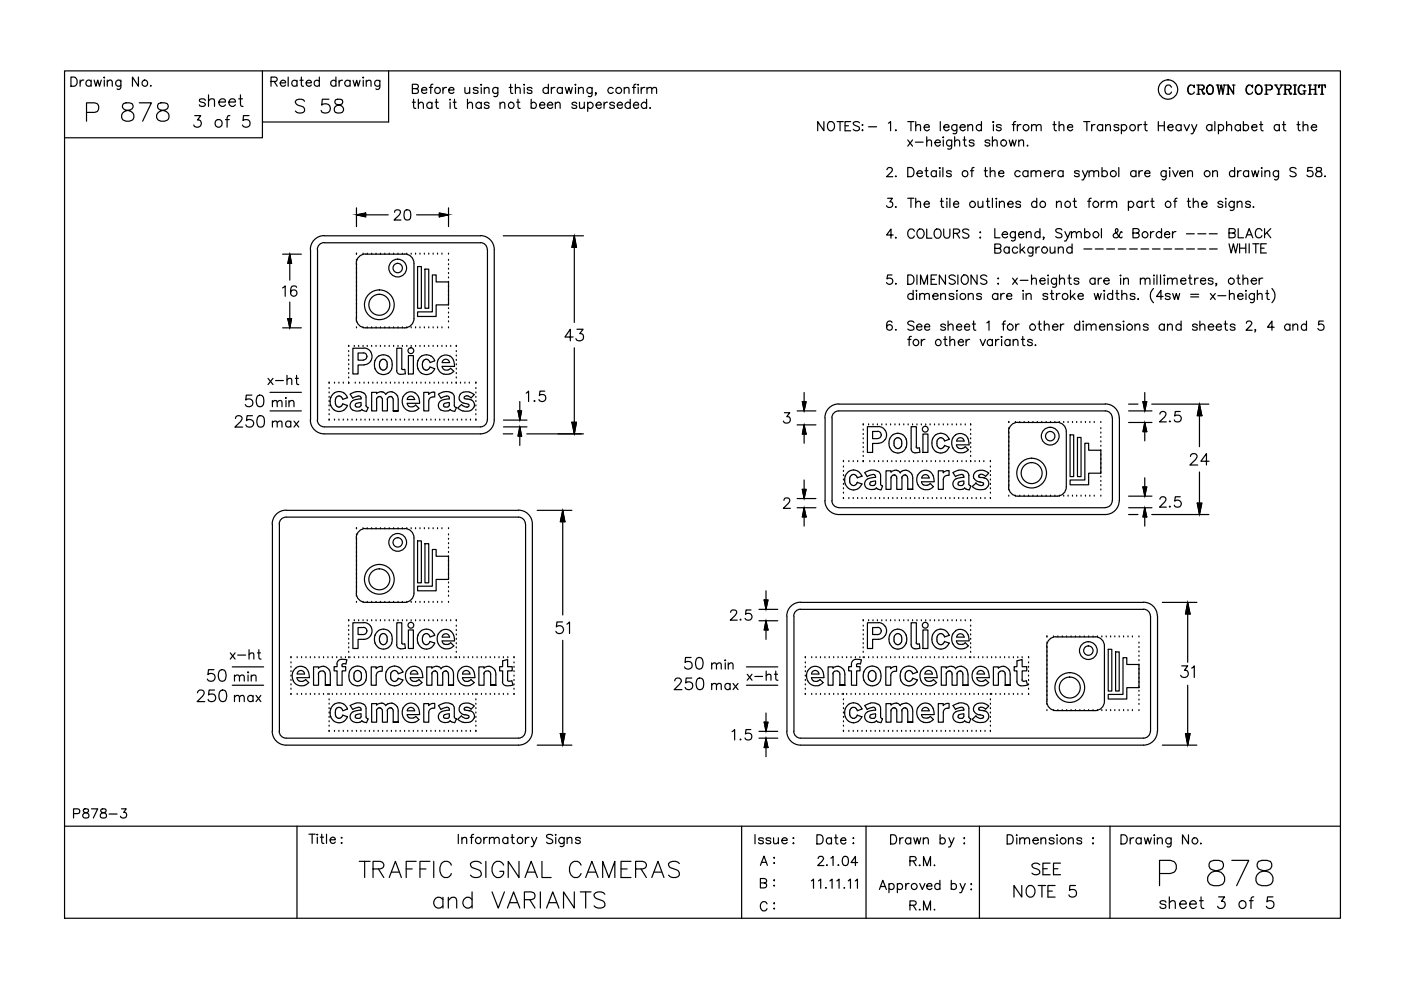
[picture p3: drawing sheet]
<svg xmlns="http://www.w3.org/2000/svg" width="297mm" height="210mm" viewBox="0 0 297 210" stroke-linecap="round" stroke-linejoin="round" font-family="sans-serif">
<g fill="none" stroke="#000" stroke-width=".25">
<path d="M13.7 15h270.5v179.7h-270.5zM15 16.3h.7a1.03 1.03 0 0 1 .7 1 1.03 1.03 0 0 1-.7 1h-.7zM17 17v1.3M17.8 17a.72 .72 0 0 0-.8 .6M19.3 17.3a.62 .62 0 0 0-.9-.1 .62 .62 0 0 0 0 .9 .62 .62 0 0 0 .9-.1M19.3 17v1.3M20 17l.3 1.3 .4-1.3 .4 1.3 .4-1.3M22.1 17v1.3M22.1 16.3v.3zM22.7 17.4l.5-.4 .5 .1 .1 1.2M22.7 17v1.3M25.6 17v1.5a.49 .49 0 0 1-.3 .4 .49 .49 0 0 1-.5-.1"/>
<path d="M25.6 17.3a.62 .62 0 0 0-.9-.1 .62 .62 0 0 0 0 .9 .62 .62 0 0 0 .9-.1M29.4 16.3v2l-1.3-2v2M32 18.1v.2l.1-.1M55.6 15v14.2h-41.9M57.5 17.3l1.1-.1 .2-.5-.2-.3-1.1-.1v2M58.1 17.3l.7 1M59.4 17.6h1.2a.57 .57 0 0 0-.6-.6 .57 .57 0 0 0-.6 .6v.1a.63 .63 0 0 0 .5 .6 .63 .63 0 0 0 .7-.3M61.1 16.3v2M63 17.3a.62 .62 0 0 0-.9-.1 .62 .62 0 0 0 0 .9 .62 .62 0 0 0 .9-.1M63 17v1.3M63.6 17h.7M63.9 16.3v1.6l.1 .3 .4 .1"/>
<path d="M64.9 17.6h1.1a.6 .6 0 0 0-.8-.5 .6 .6 0 0 0-.2 .9 .62 .62 0 0 0 1 0M67.7 17.3a.62 .62 0 0 0-.9-.1 .62 .62 0 0 0 0 .9 .62 .62 0 0 0 .9-.1M67.7 16.3v2M71.2 17.3a.62 .62 0 0 0-.9-.1 .62 .62 0 0 0 0 .9 .62 .62 0 0 0 .9-.1M71.2 16.3v2M71.9 17v1.3M72.6 17a.58 .58 0 0 0-.7 .6M74.2 17.3a.64 .64 0 0 0-.9-.1 .64 .64 0 0 0 0 .9 .64 .64 0 0 0 .9-.1M74.2 17v1.3M74.9 17l.3 1.3 .4-1.3 .4 1.3 .3-1.3M76.9 16.4h.2l-.1 .2zM77 17v1.3"/>
<path d="M77.7 17.4l.4-.4 .5 .1 .1 1.2M77.7 17v1.3M80.5 17v1.5a.51 .51 0 0 1-.3 .4 .51 .51 0 0 1-.5-.1M80.5 17.3a.62 .62 0 0 0-.9-.1 .62 .62 0 0 0 0 .9 .62 .62 0 0 0 .9-.1M82.4 15v10.9h-26.8M87.4 18.8l1.1-.1 .2-.3-.2-.5h-1.1v1.9h.8l.5-.3a.53 .53 0 0 0-.5-.7M89.4 19.1h1.1a.6 .6 0 0 0-.9-.5 .6 .6 0 0 0-.1 1 .62 .62 0 0 0 1 0M91 18.5h.7M91.8 17.9h-.4l-.1 .3v1.6M93.9 18.5v1.3M94.7 18.5a.64 .64 0 0 0-.8 .6M95.1 19.1h1.1a.6 .6 0 0 0-.8-.5 .6 .6 0 0 0-.2 1 .62 .62 0 0 0 1 0"/>
<path d="M98.6 18.5v1a.47 .47 0 0 0 .7 .2l.3-.2M99.6 18.5v1.3M101.4 18.8a.62 .62 0 0 0-1.1 0l.1 .2a.9 .9 0 0 1 1 .5v.1a.62 .62 0 0 1-1.1 0M101.9 17.9h.2l-.1 .2zM102 18.5v1.3M102.7 18.9l.3-.3a.44 .44 0 0 1 .7 .3v.9M102.7 18.5v1.3M105.6 18.5v1.5a.51 .51 0 0 1-.3 .5 .51 .51 0 0 1-.6-.1M105.6 18.8a.62 .62 0 0 0-1-.1 .62 .62 0 0 0 0 .9 .62 .62 0 0 0 1 0M108 18.5h.6M108.3 17.9v1.6v.2l.4 .1M109.3 18.9a.67 .67 0 0 1 .9-.3l.1 1.2"/>
<path d="M109.3 17.9v1.9M111.1 18.5v1.3M111.1 17.9v.2zM112.8 18.8a.6 .6 0 0 0-1 0l.1 .2a.9 .9 0 0 1 .9 .5v.1a.6 .6 0 0 1-1 0M116.3 18.8a.64 .64 0 0 0-1-.1 .64 .64 0 0 0 0 .9 .64 .64 0 0 0 1 0M116.3 17.9v1.9M116.9 18.5v1.3M117.7 18.5a.64 .64 0 0 0-.8 .6M119.2 18.8a.62 .62 0 0 0-.9-.1 .62 .62 0 0 0 0 .9 .62 .62 0 0 0 .9 0M119.2 18.5v1.3M119.9 18.5l.3 1.3 .4-1.3 .4 1.3 .3-1.3M122 18.5v1.3"/>
<path d="M122 17.9v.2zM122.7 18.9l.4-.4 .5 .1 .1 1.2M122.7 18.5v1.3M125.5 18.5l-.1 1.8-.2 .2-.5-.1M125.5 18.8a.62 .62 0 0 0-.9-.1 .62 .62 0 0 0 0 .9 .62 .62 0 0 0 .9 0M126.4 19.7h-.2h.2l-.2 .5M130 18.8a.64 .64 0 0 0-.9-.1 .64 .64 0 0 0 0 .9 .64 .64 0 0 0 .9 0M132.3 18.9a.67 .67 0 0 1 1-.3l.1 1.2M132.3 18.5v1.3M134.1 18.5h.7M134.8 17.9h-.3l-.1 .3v1.6M135.3 18.5v1.3"/>
<path d="M135.3 17.9v.2zM135.9 18.5v1.3M136.7 18.5a.64 .64 0 0 0-.8 .6M137.2 18.9l.4-.4 .5 .1 .1 1.2M137.2 18.5v1.3M138.2 18.9l.5-.4 .4 .1 .1 1.2M248.4 18.5a.72 .72 0 0 0-.8-.5 .72 .72 0 0 0-.6 .8v.5a.72 .72 0 0 0 .6 .7 .72 .72 0 0 0 .8-.5M252.4 18a1.12 1.12 0 0 0 0 2M253.1 18.3l.1 .3v-.6l-.1 .3a.72 .72 0 0 0-.8-.2 .72 .72 0 0 0-.5 .7 .83 .83 0 0 0 .2 .9 .83 .83 0 0 0 .9 .2l.3-.4M253.8 18h1.1l.3 .2 .1 .4-.1 .3-1.1 .1M253.8 20h.6M254.1 18v2"/>
<path d="M254.6 19l.3 .1 .3 .7h.2M254.8 19l.3 .9 .2 .1 .1-.3M254.9 18l.3 .4v.4l-.3 .2M256.5 18a1 1 0 0 0-.7 1.1 1 1 0 0 0 .8 .9 1.06 1.06 0 0 0 .7-1 1.06 1.06 0 0 0-.7-1 1.04 1.04 0 0 0-.7 .9 1.04 1.04 0 0 0 .6 1.1M256.6 18a1.13 1.13 0 0 1 0 2M257.9 18h.6M258.1 18l.4 2 .4-2 .4 2 .3-2M258.2 18l.3 1.5M259 18l.3 1.5M259.3 18h.6M260.1 20h.5M260.1 18h.3"/>
<path d="M260.4 18v2M261.3 18h.5M261.5 19.8l-1.1-1.8v2M261.5 18v2l-1.1-1.8M264.8 18a1.12 1.12 0 0 0 0 2M265.5 18.3l.1 .3v-.6l-.1 .3a.72 .72 0 0 0-.8-.2 .72 .72 0 0 0-.5 .7 .83 .83 0 0 0 .1 .9 .83 .83 0 0 0 1 .2l.3-.4M266.8 18a1.01 1.01 0 0 0-.7 1.1 1.01 1.01 0 0 0 .9 .9 1.01 1.01 0 0 0 .6-1.1 1.01 1.01 0 0 0-.8-.9 1.13 1.13 0 0 0 0 2M267 18a1.13 1.13 0 0 1 0 2M268.2 18h1.1a.51 .51 0 0 1 .5 .5 .51 .51 0 0 1-.5 .5h-.8M268.2 20h.6M268.4 18v2M268.5 18v2"/>
<path d="M269.3 18l.2 .1a.52 .52 0 0 1 .2 .5 .52 .52 0 0 1-.4 .4M270.2 18h.6M270.4 18l.7 1v1M270.5 18l.7 1v1M270.8 20h.6M271.4 18h.6M271.8 18l-.6 1M272.2 18h1.1l.4 .2v.4l-.1 .3-1 .1M272.2 20h.6M272.4 18v2M272.6 18v2M273 19l.3 .1 .3 .7h.2"/>
<path d="M273.2 19l.3 .9 .2 .1 .1-.3M273.3 18l.4 .4-.1 .4-.3 .2M274.2 20h.7M274.2 18h.7M274.5 18v2M274.6 18v2M275.9 18a1.12 1.12 0 0 0 0 2M276.3 19.3h.6M276.5 18.3l.1 .3v-.6l-.1 .3a.73 .73 0 0 0-.8-.2 .73 .73 0 0 0-.5 .7v.5a.74 .74 0 0 0 .5 .6 .74 .74 0 0 0 .8-.2M276.5 19.3v.7M276.6 19.3v.7M277.4 18h.6"/>
<path d="M277.4 20h.6M277.7 18v2M277.8 18v2M277.8 19h1.1M278.6 18h.6M278.6 20h.6M278.9 18v2M279.7 18l-.1 .6v-.6h1.4v.6l-.1-.6M280 20h.6M280.3 18v2M18.3 23.8h1.7a1.02 1.02 0 0 0 1-1 1.02 1.02 0 0 0-1-1h-1.7v3.9M26.2 22a.78 .78 0 0 0 .3 1.3 1.62 1.62 0 0 1 1.9 1.6 1.44 1.44 0 0 1-1.3 .8 1.44 1.44 0 0 1-1.3-.8 1.22 1.22 0 0 1 1.1-1.4l.8-.2a.78 .78 0 0 0 .3-1.3l-.6-.2z"/>
<path d="M29.5 21.8h2.6l-1.9 3.9M33.6 22a.81 .81 0 0 0 .4 1.3 1.62 1.62 0 0 1 1.8 1.6l-.1 .4a1.55 1.55 0 0 1-2.5-.4 1.29 1.29 0 0 1 1.1-1.4l.8-.2a.77 .77 0 0 0 .3-1.3l-.5-.2zM41.3 24.5h1.3l-.7 .9a.82 .82 0 0 1 .7 1.2 .82 .82 0 0 1-1.3 .2l-.2-.3M43.5 21.3a.74 .74 0 0 0-1.2 0v.2l1.1 .4 .1 .3a.74 .74 0 0 1-1.2 0M44.2 21.4a.86 .86 0 0 1 1.2-.4l.1 1.6M44.2 20.1v2.5M46.4 21.6h1.4a.75 .75 0 0 0-1-.6 .75 .75 0 0 0-.3 1.2 .74 .74 0 0 0 1.3 0M47.8 25.4h.8M48.5 21.6h1.4a.75 .75 0 0 0-1-.6 .75 .75 0 0 0-.2 1.2 .74 .74 0 0 0 1.2 0M48.7 24.5l-.4 .1-.2 .4v2M50.6 21h.8M51 20.1v2l.1 .3 .4 .2"/>
<path d="M52.8 24.5h-1.2l-.1 1.1a.85 .85 0 0 1 1.3 0 .85 .85 0 0 1-.2 1.2 .85 .85 0 0 1-1.2-.3M64.6 21.5a1.26 1.26 0 0 0-2 0 .88 .88 0 0 0 .6 .8l.8 .3a.74 .74 0 0 1 .3 1.2 1.4 1.4 0 0 1-1.7-.3M69.7 21h-1.4l-.1 1.3a1.03 1.03 0 0 1 1.6 0 1.03 1.03 0 0 1-.2 1.5 1.03 1.03 0 0 1-1.5-.4M71.1 21.2a.6 .6 0 0 0 .3 .9 1.41 1.41 0 0 1 1.4 .9 .77 .77 0 0 1-.7 1l-1-.2a.88 .88 0 0 1-.2-.9 .88 .88 0 0 1 .8-.6l.6-.2a.61 .61 0 0 0 .2-.9l-.4-.2zM87.4 21.7h.7M87.7 21v1.6l.1 .3 .4 .1M88.7 22.1l.5-.4 .4 .1 .2 1.2M88.7 21v2M91.6 22a.61 .61 0 0 0-.9-.1 .61 .61 0 0 0 0 .9 .61 .61 0 0 0 .9-.1M91.6 21.7v1.3M92.3 21.7h.6M92.5 21v1.6l.1 .3 .4 .1"/>
<path d="M95.3 21.1h.2zM95.4 21.7v1.3M96.1 21.7h.6M96.4 21v1.6v.3l.4 .1M99.1 22.1l.5-.4 .4 .1 .2 1.2M99.1 21v2M102 22a.63 .63 0 0 0-.9-.1 .63 .63 0 0 0 0 .9 .63 .63 0 0 0 .9-.1M102 21.7v1.3M103.7 22a.57 .57 0 0 0-1 0l.3 .3 .6 .1 .1 .3a.57 .57 0 0 1-1 0M106 22.1l.5-.4 .4 .1 .1 1.2M106 21.7v1.3M109.5 21.7h.7"/>
<path d="M109.8 21v1.6l.1 .3 .4 .1M112.6 22a.61 .61 0 0 1 .9-.1 .61 .61 0 0 1 0 .9 .61 .61 0 0 1-.9-.1M112.6 21v2M114.4 22.3h1.1a.55 .55 0 0 0-.6-.7 .55 .55 0 0 0-.5 .7 .6 .6 0 0 0 .4 .7 .6 .6 0 0 0 .7-.3M116 22.3h1.2a.61 .61 0 0 0-.8-.6 .61 .61 0 0 0-.3 1 .6 .6 0 0 0 1.1 0M117.7 22.1l.5-.4 .5 .1 .1 1.2M117.7 21.7v1.3M122.3 22a.56 .56 0 0 0-.5-.4 .56 .56 0 0 0-.5 .4l.3 .3 .6 .1 .1 .3a.56 .56 0 0 1-.5 .3 .56 .56 0 0 1-.5-.3M122.9 21.7v1.2l.5 .1 .5-.4M123.9 21.7v1.3M124.6 22a.63 .63 0 0 1 .9-.1 .63 .63 0 0 1 0 .9 .63 .63 0 0 1-.9-.1M124.6 21.7v1.9"/>
<path d="M126.4 22.3h1.1a.56 .56 0 0 0-.6-.7 .56 .56 0 0 0-.5 .7 .6 .6 0 0 0 .4 .6 .6 .6 0 0 0 .7-.2M128.1 21.7v1.3M128.8 21.7a.65 .65 0 0 0-.7 .6M130.3 22a.56 .56 0 0 0-.5-.4 .56 .56 0 0 0-.5 .4l.3 .3 .6 .1 .1 .3a.56 .56 0 0 1-.5 .3 .56 .56 0 0 1-.5-.3M130.9 22.3h1.1a.55 .55 0 0 0-.6-.7 .55 .55 0 0 0-.5 .7 .6 .6 0 0 0 .3 .7 .6 .6 0 0 0 .8-.3M133.6 22a.61 .61 0 0 0-.9-.1 .61 .61 0 0 0 0 .9 .61 .61 0 0 0 .9-.1M133.6 21v2M134.3 22.3h1.1a.55 .55 0 0 0-.6-.7 .55 .55 0 0 0-.5 .7 .6 .6 0 0 0 .4 .7 .6 .6 0 0 0 .7-.3M137.1 22a.63 .63 0 0 0-.9-.1 .63 .63 0 0 0 0 .9 .63 .63 0 0 0 .9-.1M137.1 21v2M137.8 22.8v.2l.1-.1M174.7 25.8v1.9l-1.3-1.9v1.9"/>
<path d="M175.8 25.9a.98 .98 0 0 1 1.2 .6 .98 .98 0 0 1-.6 1.2 1.03 1.03 0 0 1-1-.7 1.03 1.03 0 0 1 .4-1.1zM177.5 25.8h1.3M178.1 25.8v1.9M179.2 26.7h.7M180.4 25.8h-1.2v1.9h1.2M182.2 26a.77 .77 0 0 0-1.3 .2l.2 .3 .9 .4 .2 .5a.84 .84 0 0 1-1.3 0M182.8 26.5h.2zM182.8 27.6h.2l-.1 .1zM184.2 26.9h1.7M188.1 36l.3-.5h.4l.3 .2a.57 .57 0 0 1-.2 .8l-.9 1h1.3M188.4 26.1l.4-.3v1.9M189.9 27.5v.2l.1-.1"/>
<path d="M189.9 37.3v.2l.1-.1M192.5 25.8h1.3M192.5 35.5h.6a1.05 1.05 0 0 1 .7 1 1.05 1.05 0 0 1-.7 1h-.6zM192.5 29.7l1 1.3M193.1 25.8v1.9M193.5 29.7l-1 1.3M194.1 30.1h1.6M194.2 26.8l.4-.4 .5 .1 .1 1.2M194.2 25.8v1.9M194.4 36.7h1.2a.57 .57 0 0 0-.6-.5 .57 .57 0 0 0-.6 .5v.2a.63 .63 0 0 0 .5 .6 .63 .63 0 0 0 .7-.3M195.9 27h1.1a.6 .6 0 0 0-.8-.5 .6 .6 0 0 0-.2 .9 .57 .57 0 0 0 1 0M196.1 36.2h.6"/>
<path d="M196.4 35.5v1.6l.1 .3 .4 .1M196.5 30.1l.4-.4 .5 .1 .1 1.2M196.5 29v2M198.2 30.2h1.2a.57 .57 0 0 0-.6-.6 .57 .57 0 0 0-.6 .6v.2a.61 .61 0 0 0 .5 .6 .61 .61 0 0 0 .7-.3M198.5 36.4a.62 .62 0 0 0-.9 0 .62 .62 0 0 0 0 .9 .62 .62 0 0 0 .9-.1M198.5 36.2v1.3M199.1 35.6h.3l-.1 .1zM199.3 36.2v1.3M199.4 25.8v1.9M199.9 35.5v2M200 29.7v1.3M200 29v.2z"/>
<path d="M200.1 27h1.1a.57 .57 0 0 0-.5-.6 .57 .57 0 0 0-.6 .6v.1a.61 .61 0 0 0 .4 .6 .61 .61 0 0 0 .7-.3M201.7 36.4a.62 .62 0 0 0-1 0 .9 .9 0 0 0 .9 .5l.1 .3a.62 .62 0 0 1-1 0M201.8 29.7l-.1 1.8-.3 .1-.5-.1M201.8 29.9a.62 .62 0 0 0-.9 0 .62 .62 0 0 0 0 .9 .62 .62 0 0 0 .9-.1M202.4 30.1l.5-.4 .4 .1 .2 1.2M202.4 29v2M202.9 26.4l-.1 1.8-.3 .2-.4-.1M202.9 26.7a.62 .62 0 0 0-.9-.1 .62 .62 0 0 0 0 .9 .62 .62 0 0 0 .9-.1M203.6 27h1.1a.6 .6 0 0 0-.9-.5 .6 .6 0 0 0-.2 .9 .57 .57 0 0 0 1.1 0M204.2 29.7h.6M204.5 29v1.6l.1 .3 .3 .1M205.2 26.8l.5-.4 .4 .1 .1 1.2"/>
<path d="M205.2 26.4v1.3M205.8 36.2h.6M206.5 29.9a.62 .62 0 0 0-1 0 .9 .9 0 0 0 .9 .5l.1 .3a.57 .57 0 0 1-1 0M206.5 35.5l-.4 .1v.3v1.6M208.1 26.7a.62 .62 0 0 0-.9-.1 .62 .62 0 0 0 0 .9 .62 .62 0 0 0 .9-.1M208.1 25.8v1.9M208.7 36.2h.6M208.9 35.5v1.6l.1 .3 .4 .1M209.9 29.9a.62 .62 0 0 0-1.1 0l.1 .2 .9 .3 .1 .3a.57 .57 0 0 1-1.1 0M209.9 36.5l.5-.3 .5 .1 .1 1.2M209.9 35.5v2M210.4 30.1l.5-.4 .4 .1 .1 1.2"/>
<path d="M210.4 29v2M210.5 25.9h.2zM210.6 26.4v1.3M211.7 36.7h1.1a.6 .6 0 0 0-.8-.5 .6 .6 0 0 0-.2 1 .62 .62 0 0 0 1 0M212.3 26.7a.62 .62 0 0 0-1 0v.2a.9 .9 0 0 1 1 .4v.1a.57 .57 0 0 1-1 0M214 29.7l.3 1.3 .4-1.3 .4 1.3 .3-1.3M214.6 26.4h.7M215.4 25.8l-.4 .1-.1 .2v1.6M215.7 26.4v1.3M216 30.1l.5-.4 .4 .1 .1 1.2M216 29.7v1.3M216.3 36.4a.64 .64 0 0 0-.9 0 .64 .64 0 0 0 0 .9 .64 .64 0 0 0 .9-.1"/>
<path d="M216.5 26.4a.64 .64 0 0 0-.8 .6M217.9 30.8v.2v-.1M217.9 36.4a.62 .62 0 0 0-.9 0 .62 .62 0 0 0 0 .9 .62 .62 0 0 0 .9-.1M217.9 36.2v1.3M218.6 36.5a.67 .67 0 0 1 1-.2v1.2M218.6 36.2v1.3M218.7 26.8l.5-.4 .4 .1 .1 1.2M218.7 26.4v1.3M219.6 36.5a.67 .67 0 0 1 1-.2l.1 1.2M219.7 26.8l.5-.4 .5 .1v1.2M221.4 36.7h1.1a.6 .6 0 0 0-.8-.5 .6 .6 0 0 0-.2 1 .6 .6 0 0 0 1 0M223.1 36.2v1.3"/>
<path d="M223.2 26.4h.7M223.5 25.8v1.5l.1 .3 .4 .1M223.8 36.2a.64 .64 0 0 0-.7 .5M224.5 26.8l.5-.4 .5 .1 .1 1.2M224.5 25.8v1.9M225.4 36.4a.62 .62 0 0 0-.9 0 .62 .62 0 0 0 0 .9 .62 .62 0 0 0 .9-.1M225.4 36.2v1.3M226.3 27h1.1a.6 .6 0 0 0-.8-.5 .6 .6 0 0 0-.2 .9 .57 .57 0 0 0 1 0M228.8 36.4a.62 .62 0 0 0-1 0l.1 .3a.9 .9 0 0 1 .9 .4v.1a.62 .62 0 0 1-1 0M229.5 36.2l.6 1.3 .5-1.3M229.8 25.8h1.3M230.1 37.5l-.4 .6h-.3"/>
<path d="M230.4 25.8v1.9M230.9 36.5a.67 .67 0 0 1 .9-.2l.1 1.2M230.9 36.2v1.3M231.5 26.4v1.3M231.9 36.5a.67 .67 0 0 1 .9-.2l.1 1.2M232.2 26.4a.58 .58 0 0 0-.7 .6M233.7 36.4a.64 .64 0 0 1 .9 0 .64 .64 0 0 1 0 .9 .64 .64 0 0 1-.9-.1M233.7 35.5v2M233.8 26.7a.64 .64 0 0 0-1-.1 .64 .64 0 0 0 0 .9 .64 .64 0 0 0 1-.1M233.8 26.4v1.3M234.4 26.8l.5-.4 .4 .1 .1 1.2M234.4 26.4v1.3"/>
<path d="M237.2 35.5v2M237.2 26.7a.62 .62 0 0 0-1 0 .9 .9 0 0 0 .9 .4l.1 .3a.57 .57 0 0 1-1 0M237.8 26.7a.64 .64 0 0 1 .9-.1 .64 .64 0 0 1 0 .9 .64 .64 0 0 1-.9-.1M237.8 26.4v2M240.8 36.4a.64 .64 0 0 0-.9 0 .64 .64 0 0 0 0 .9 .64 .64 0 0 0 .9-.1M240.8 36.2v1.3M241.3 26.4v1.3M241.5 36.2v1.3M242 26.4a.58 .58 0 0 0-.7 .6M242.2 36.2a.64 .64 0 0 0-.7 .5M242.5 26.4h.7M242.7 36.7h1.1a.6 .6 0 0 0-.8-.5 .6 .6 0 0 0-.2 1 .62 .62 0 0 0 1 0"/>
<path d="M242.8 25.8v1.5l.1 .3 .4 .1M245.6 25.8v1.9M245.6 26.7h1.3M246.9 25.8v1.9M247.2 36.2v1.5a.51 .51 0 0 1-.3 .4 .51 .51 0 0 1-.5-.1M247.2 36.4a.62 .62 0 0 0-.9 0 .62 .62 0 0 0 0 .9 .62 .62 0 0 0 .9-.1M247.6 27h1.1a.6 .6 0 0 0-.8-.5 .6 .6 0 0 0-.2 .9 .57 .57 0 0 0 1 0M248 35.5v.2zM248 36.2v1.3M248.6 36.2l.6 1.3 .6-1.3M250.1 36.7h1.2a.57 .57 0 0 0-.6-.5 .57 .57 0 0 0-.6 .5v.2a.63 .63 0 0 0 .5 .6 .63 .63 0 0 0 .7-.3M250.4 26.7a.62 .62 0 0 0-.9-.1 .62 .62 0 0 0 0 .9 .62 .62 0 0 0 .9-.1"/>
<path d="M250.4 26.4v1.3M251.1 26.4l.5 1.3 .6-1.3M251.8 36.5a.67 .67 0 0 1 .9-.2l.1 1.2M251.8 36.2v1.3M252.7 26.4l.5 1.3 .6-1.3M253.2 27.7l-.4 .7h-.3M256.9 26.7a.64 .64 0 0 0-.9-.1 .64 .64 0 0 0 0 .9 .64 .64 0 0 0 .9-.1M256.9 26.4v1.3M257.1 36.5l.5-.3 .4 .1 .1 1.2M257.1 36.2v1.3M257.6 25.8v1.9M258.3 26.7a.62 .62 0 0 1 .9-.1 .62 .62 0 0 1 0 .9 .62 .62 0 0 1-.9-.1"/>
<path d="M258.3 26.4v2M260.1 26.8l.4-.4 .5 .1 .1 1.2M260.1 25.8v1.9M261.8 36.4a.62 .62 0 0 0-.9 0 .62 .62 0 0 0 0 .9 .62 .62 0 0 0 .9-.1M261.8 35.5v2M262.4 36.2v1.3M263 26.7a.64 .64 0 0 0-1-.1 .64 .64 0 0 0 0 .9 .64 .64 0 0 0 1-.1M263 26.4v1.3M263.2 36.2a.64 .64 0 0 0-.8 .5M263.6 26.7a.62 .62 0 0 1 .9-.1 .62 .62 0 0 1 0 .9 .62 .62 0 0 1-.9-.1M263.6 25.8v1.9M264.7 36.4a.62 .62 0 0 0-.9 0 .62 .62 0 0 0 0 .9 .62 .62 0 0 0 .9-.1"/>
<path d="M264.7 36.2v1.3M265.4 36.2l.3 1.3 .4-1.3 .4 1.3 .4-1.3M265.4 27h1.1a.6 .6 0 0 0-.8-.5 .6 .6 0 0 0-.2 .9 .57 .57 0 0 0 1 0M267.1 26.4h.6M267.3 25.8v1.5l.1 .3 .4 .1M267.5 36.2v1.3M267.5 35.5v.2zM268.2 36.5a.67 .67 0 0 1 .9-.2l.1 1.2M268.2 36.2v1.3M271.1 36.2v1.5a.54 .54 0 0 1-.9 .3M271.1 36.4a.64 .64 0 0 0-1 0 .64 .64 0 0 0 0 .9 .64 .64 0 0 0 1-.1M271.2 26.7a.62 .62 0 0 0-.9-.1 .62 .62 0 0 0 0 .9 .62 .62 0 0 0 .9-.1"/>
<path d="M271.2 26.4v1.3M271.9 26.4h.7M272.2 25.8v1.5l.1 .3 .3 .1M274.8 35.8a.73 .73 0 0 0-.7-.3 .73 .73 0 0 0-.6 .5l.2 .3 .9 .4 .2 .2v.3a.92 .92 0 0 1-1.3 0M275 26.4h.6M275.3 25.8v1.5v.3l.4 .1M276.3 26.8l.4-.4 .5 .1 .1 1.2M276.3 25.8v1.9M278 27h1.2a.57 .57 0 0 0-.6-.6 .57 .57 0 0 0-.6 .6v.1a.61 .61 0 0 0 .5 .6 .61 .61 0 0 0 .7-.3M278.2 35.5h-.9l-.1 .9a.69 .69 0 0 1 1 0 .69 .69 0 0 1-.1 1 .69 .69 0 0 1-1-.3M279.2 35.6a.44 .44 0 0 0 .1 .7 .7 .7 0 0 1 .8 .3 .7 .7 0 0 1 0 .8l-.3 .1a.67 .67 0 0 1-.9-.4 .97 .97 0 0 1 1.2-.9l.1-.4a.73 .73 0 0 0-1-.2zM280.9 37.3l-.1 .1h.2"/>
<path d="M59.9 53.9h4M61.4 53.9v5.5M61.4 53.9l.4 1.9h-.8zM65.8 52.9v36.2M67.3 52.9v36.2M68.7 51.4a1.46 1.46 0 0 0-1.4 1.5M68.7 50a2.94 2.94 0 0 0-2.9 2.9M68.8 51.5h33.1M68.8 50h33.1M75.6 44.1v3.9M75.6 45.6h6.7M75.6 45.6l1.9-.4v.8z"/>
<path d="M75.6 53.9h.1M75.6 55.2h.1M75.6 56.1h.1M75.6 57.1h.1M75.6 58h.1M75.6 58.9h.1M75.6 59.9h.1M75.6 55.8v11.8M77 53.9h.1M77.5 53.8a1.97 1.97 0 0 0-2 2M77.5 53.9h8.3M77.9 53.9h.1"/>
<path d="M78.8 53.9h.1M79.7 53.9h.1M80.7 53.9h.1M81.6 53.9h.1M82.5 53.9h.1M83.5 53.9h.1M83.7 45l.2-.4 .6-.1a.49 .49 0 0 1 .4 .3 .49 .49 0 0 1-.1 .5l-1.3 1.4h1.5M84.4 53.9h.1M85.3 53.9h.1M85.8 53.8a1.97 1.97 0 0 1 2 2v11.8M86 44.6a.79 .79 0 0 1 1 .3 2.02 2.02 0 0 1-.2 1.7 .77 .77 0 0 1-1.1-.3 2.02 2.02 0 0 1 .3-1.7zM86.2 53.9h.1"/>
<path d="M87.2 53.9h.1M88.1 53.9h.1M88.3 45.6h6.8M88.5 56.5h.8v8.9h-.8zM89 53.9h.1M90 53.9h.1M90.1 57.1h.8v8.3h-.8zM90.9 53.9h.1M91.7 58.3h.8v1.5h2.6v4.8h-2.6v2.5h-4v-1h3.2zM91.8 53.9h.1M92.8 53.9h.1M93.1 45.2l2 .4-2 .4z"/>
<path d="M93.7 53.9h.1M95.1 44.1v3.9M95.1 59.9h.1M95.1 58.9h.1M95.1 58h.1M95.1 57.1h.1M95.1 56.1h.1M95.1 55.2h.1M95.1 53.9h.1M101.8 51.4a1.46 1.46 0 0 1 1.5 1.5M101.8 50a2.94 2.94 0 0 1 3 2.9v36.2a2.94 2.94 0 0 1-3 2.9M103.3 52.9v36.2"/>
<path d="M106.7 50h17M121.8 50l.4 2.5h-.9zM121.8 50v18.4M188.2 42h1l-.5 .8a.64 .64 0 0 1 .5 .9 .64 .64 0 0 1-1 .2l-.2-.3M189.1 58.3h-.9l-.1 .8a.7 .7 0 0 1 1 0 .7 .7 0 0 1-.1 1.1 .7 .7 0 0 1-1-.3M189.4 49.8h-1.4l.9-1.2v1.9M189.9 43.8v.2l.1-.1M189.9 50.3l-.1 .1h.2M192.5 42h1.3M192.5 58.3h.6a1.08 1.08 0 0 1 .7 1 1.08 1.08 0 0 1-.7 1h-.6zM193.1 42v2M193.9 49a.72 .72 0 0 0-.8-.5 .72 .72 0 0 0-.6 .8 .9 .9 0 0 0 .2 .9 .9 .9 0 0 0 .9 .2l.3-.4"/>
<path d="M194.2 43.1l.4-.4 .5 .1 .1 1.2M194.2 42v2M194.4 58.3v2M194.6 48.8a.74 .74 0 0 1 .8-.2 .74 .74 0 0 1 .5 .7v.4a.76 .76 0 0 1-.7 .8 .76 .76 0 0 1-.8-.8zM195.9 43.3h1.1a.55 .55 0 0 0-.5-.7 .55 .55 0 0 0-.6 .7 .6 .6 0 0 0 .4 .7 .6 .6 0 0 0 .7-.3M196.5 48.6v1.9h1.1M197.4 59.2h.7M198.2 48.8a.74 .74 0 0 1 .8-.2 .74 .74 0 0 1 .5 .7 .86 .86 0 0 1-.1 .9 .86 .86 0 0 1-1 .2 1.27 1.27 0 0 1-.2-1.6zM198.6 58.3h-1.2v2h1.2M199.4 42.7h.6M199.6 42v1.6l.1 .3 .4 .1M200.1 48.6v1.4a.67 .67 0 0 0 .6 .5 .67 .67 0 0 0 .7-.5v-1.4"/>
<path d="M200.5 58.3v2l-1.4-2v2M200.8 42.7v1.3M200.8 42v.2zM201.4 42v2M202.2 43.3h1.1a.55 .55 0 0 0-.6-.7 .55 .55 0 0 0-.5 .7 .6 .6 0 0 0 .3 .7 .6 .6 0 0 0 .8-.3M202.2 49.5h.8l.3-.2 .2-.4-.5-.3h-.8v1.9M202.5 58.6a.73 .73 0 0 0-.7-.3 .73 .73 0 0 0-.6 .5l.2 .3 .9 .3 .2 .3v.3a.84 .84 0 0 1-1.3 0M202.8 49.5l.7 1M203.1 58.3v2M204 58.6l.2-.2a.89 .89 0 0 1 1 .3 .89 .89 0 0 1 0 1.1 .72 .72 0 0 1-.8 .5 .72 .72 0 0 1-.6-.8zM205.4 48.8a.75 .75 0 0 0-1.3 .2l.2 .3 .9 .4 .2 .5a.84 .84 0 0 1-1.3 0M207.2 58.3v2l-1.3-2v2"/>
<path d="M207.4 42.7v1.2l.5 .1 .5-.4M207.7 49.3h.2zM207.8 50.3v.2zM208.4 42.7v1.3M209.1 42.7h.7M209.2 58.6a.73 .73 0 0 0-.7-.3 .73 .73 0 0 0-.6 .5l.2 .3 1 .4 .1 .5a.84 .84 0 0 1-1.3 0M209.4 42v1.6l.1 .3 .4 .1M210.4 42v2M210.9 52.7l1.1-.1a.44 .44 0 0 0 0-.8l-1.1-.1v2h.9a.51 .51 0 0 0 .4-.5 .51 .51 0 0 0-.4-.5M210.9 48.5v1.9h1.1M211.2 42.1h.1zM211.3 42.7v1.3"/>
<path d="M211.6 59.1h.1zM211.9 43.1l.5-.4 .4 .1 .2 1.2M211.9 42.7v1.3M212.5 49.7h1.1a.62 .62 0 0 0-.8-.5 .62 .62 0 0 0-.2 1 .65 .65 0 0 0 1 0M213.7 43.3h1.1a.61 .61 0 0 0-.8-.6 .61 .61 0 0 0-.2 1 .6 .6 0 0 0 1 0M214 52.7a.61 .61 0 0 0-.9-.1 .61 .61 0 0 0 0 .9 .61 .61 0 0 0 .9-.1M214 52.4v1.3M214.7 59l1 1.3M215.3 49.1v1.5a.51 .51 0 0 1-.3 .5 .51 .51 0 0 1-.6-.1M215.3 49.4a.62 .62 0 0 0-.9-.1 .62 .62 0 0 0 0 .9 .62 .62 0 0 0 .9 0M215.7 59l-1 1.3M215.7 52.7a.61 .61 0 0 0-.9-.1 .61 .61 0 0 0 0 .9 .61 .61 0 0 0 .9-.1"/>
<path d="M216 49.7h1.1a.55 .55 0 0 0-.6-.6 .55 .55 0 0 0-.5 .6 .61 .61 0 0 0 .3 .7 .61 .61 0 0 0 .8-.2M216.3 51.7v2M216.3 59.4h1.6M216.4 43a.57 .57 0 0 0-1 0 .9 .9 0 0 0 .9 .4l.1 .3a.57 .57 0 0 1-1 0M216.7 52.9l.6 .8M217.2 52.4l-.9 .9M217.6 49.5l.5-.4 .4 .1 .1 1.2M217.6 49.1v1.3M218.7 59.4l.5-.4 .4 .1 .1 1.2M218.7 58.3v2M219 52.4l-.1 1.7-.3 .2-.4-.1M219 52.7a.61 .61 0 0 0-.9-.1 .61 .61 0 0 0 0 .9 .61 .61 0 0 0 .9-.1"/>
<path d="M219.6 52.4v1.3M219.8 43a.61 .61 0 0 0-.9-.1 .61 .61 0 0 0 0 .9 .61 .61 0 0 0 .9-.1M219.8 42v2M220.4 52.4a.64 .64 0 0 0-.8 .5M220.5 49.4a.62 .62 0 0 0-.9-.1 .62 .62 0 0 0 0 .9 .62 .62 0 0 0 .9 0M220.5 48.5v1.9M220.5 59.5h1.1a.6 .6 0 0 0-.9-.5 .6 .6 0 0 0-.1 1 .57 .57 0 0 0 1 0M221.3 50.3h-.1h.1l-.1 .5M222.2 58.3v.2zM222.2 59v1.3M222.6 52.4l.1 1.2 .5 .1 .5-.4M223.7 52.4v1.3"/>
<path d="M224 43.1l.5-.4 .4 .1 .1 1.2M224 42.7v1.3M224 59v1.5a.51 .51 0 0 1-.3 .4 .51 .51 0 0 1-.5-.1M224 59.2a.62 .62 0 0 0-.9-.1 .62 .62 0 0 0 0 1 .62 .62 0 0 0 .9-.1M224.4 52.7l.4-.3 .5 .1 .1 1.2M224.4 52.4v1.3M224.6 59.4l.5-.4 .5 .1 .1 1.2M224.6 58.3v2M225.1 48.8a.73 .73 0 0 0-.7-.4 .73 .73 0 0 0-.6 .5l.2 .3 1 .4a.5 .5 0 0 1 0 .7 .99 .99 0 0 1-1.2-.1M225.8 49.1l.6 1.3 .5-1.3M226.4 50.4l-.4 .7h-.3M226.4 59h.7"/>
<path d="M226.7 58.3v1.6l.1 .3 .4 .1M227.2 49.5l.4-.4 .5 .1 .1 1.2M227.2 49.1v1.3M227.3 52.7a.63 .63 0 0 0-.9-.2 .63 .63 0 0 0 0 1 .63 .63 0 0 0 .9-.1M227.3 51.7v2M227.5 42.7h.7M227.8 42v1.6l.1 .3 .4 .1M228.2 49.5l.5-.4 .4 .1 .1 1.2M228.7 59.2a.62 .62 0 0 0-1 0 .9 .9 0 0 0 1 .5v.3a.57 .57 0 0 1-1 0M229.8 52.8h1.7M230 49.4a.64 .64 0 0 1 .9-.1 .64 .64 0 0 1 0 1 .64 .64 0 0 1-.9-.1M230 48.5v1.9"/>
<path d="M230.6 42.7h.6M231.4 42l-.4 .1-.1 .3v1.6M232.2 59.2a.62 .62 0 0 0-.9-.1 .62 .62 0 0 0 0 1 .62 .62 0 0 0 .9-.1M232.2 59v1.3M232.2 52.8h1.7M232.8 59v1.3M233.5 42.7v1.3M233.5 48.5v1.9M233.6 59a.58 .58 0 0 0-.8 .5M234 59.5h1.2a.62 .62 0 0 0-1-.4 .62 .62 0 0 0 .1 1.1 .54 .54 0 0 0 .9-.2M234.2 42.7a.72 .72 0 0 0-.7 .6M234.6 52.8h1.7"/>
<path d="M234.7 43.1l.5-.4 .4 .1 .1 1.2M234.7 42.7v1.3M235.7 43.1l.5-.4 .5 .1v1.2M237.1 52.8h1.6M237.6 58.3v.2zM237.6 59v1.3M237.9 49.3l-.2-.2-.4 .8a.7 .7 0 0 1-.6 .5 .7 .7 0 0 1-.7-.4l.2-.4 .8-.5a.4 .4 0 0 0-.2-.6l-.2 .1a.73 .73 0 0 0 .2 .9l.6 .8 .4 .1 .1-.2M238.2 59.4l.5-.4 .5 .1v1.2M238.2 59v1.3M239.2 43a.63 .63 0 0 1 1-.1 .63 .63 0 0 1 0 .9 .63 .63 0 0 1-1-.1M239.2 42.7v1.9M239.5 52.8h1.6"/>
<path d="M240.2 49.4l1.1-.1 .2-.3-.1-.4-.3-.1h-.9v1.9h.9a.51 .51 0 0 0 .4-.5 .51 .51 0 0 0-.4-.5M241.8 59.4l.4-.4 .5 .1 .1 1.2M241.8 59v1.3M241.9 52.8h1.7M242.1 43a.61 .61 0 0 0-.9-.1 .61 .61 0 0 0 0 .9 .61 .61 0 0 0 .9-.1M242.1 42.7v1.3M242.8 42.7v1.3M242.8 59.4l.5-.4 .4 .1 .1 1.2M243.5 42.7a.65 .65 0 0 0-.7 .6M243.9 49.1v1.3M244 42.7h.7M244.3 42v1.6l.1 .3 .3 .1"/>
<path d="M244.3 52.8h1.7M244.7 49.1a.65 .65 0 0 0-.8 .6M244.7 58.3v.2zM244.7 59v1.3M245.3 58.3v2M246.1 58.3v2M246.3 49.4a.64 .64 0 0 0-1-.1 .64 .64 0 0 0 0 1 .64 .64 0 0 0 1-.1M246.3 48.5v1.9M246.7 52.8h1.7M246.9 58.3l.1 .1-.1 .1zM246.9 59v1.3M246.9 49.7h1.1a.56 .56 0 0 0-.5-.6 .56 .56 0 0 0-.6 .6 .61 .61 0 0 0 .4 .7 .61 .61 0 0 0 .7-.2"/>
<path d="M247.5 59.4l.5-.4 .5 .1 .1 1.2M247.5 59v1.3M248.6 59.4l.4-.4 .5 .1 .1 1.2M248.6 49.1v1.3M248.8 42.7h.7M249.1 52.8h1.7M249.3 49.1a.65 .65 0 0 0-.7 .6M249.6 42l-.4 .1-.1 .3v1.6M250.3 59.5h1.1a.6 .6 0 0 0-.8-.5 .6 .6 0 0 0-.2 1 .57 .57 0 0 0 1 0M251.6 49.6h1.6M251.6 52.8h1.7M251.7 42.7h.7"/>
<path d="M252 42v1.6l.1 .3 .3 .1M252 59h.7M252.3 58.3v1.6l.1 .3 .3 .1M253 43.1l.5-.4 .4 .1 .2 1.2M253 42v2M253.3 59v1.3M254 49.6h1.7M254 52.8h1.7M254.1 59a.64 .64 0 0 0-.8 .5M254.5 59.5h1.1a.6 .6 0 0 0-.8-.5 .6 .6 0 0 0-.2 1 .57 .57 0 0 0 1 0M254.8 43.3h1.1a.61 .61 0 0 0-.8-.6 .61 .61 0 0 0-.2 1 .6 .6 0 0 0 1 0M256.4 49.6h1.7"/>
<path d="M256.4 52.8h1.7M257.2 59.2a.6 .6 0 0 0-1 0l.1 .2a.9 .9 0 0 1 .9 .5v.1a.56 .56 0 0 1-.5 .3 .56 .56 0 0 1-.5-.3M259.3 43a.6 .6 0 0 0-1.1 0l.3 .3 .6 .1 .2 .3a.6 .6 0 0 1-1.1 0M259.9 42.7v1.3M259.9 42v.2zM260.6 49.4l1.1-.1 .2-.3-.1-.4-.4-.1h-.8v1.9h.8a.51 .51 0 0 0 .5-.5 .51 .51 0 0 0-.5-.5M260.6 51.7l.4 1.9 .5-1.9 .5 1.9 .4-1.9M261.7 42.7v1.5a.53 .53 0 0 1-.9 .3M261.7 43a.63 .63 0 0 0-1-.1 .63 .63 0 0 0 0 .9 .63 .63 0 0 0 1-.1M262.2 59h.7M262.3 43.1l.5-.4 .4 .1 .1 1.2M262.3 42.7v1.3"/>
<path d="M262.5 48.5v1.9h1.2M262.5 58.3v1.6l.1 .3 .4 .1M262.8 51.7v1.9M262.8 52.6h1.3M263.5 59.4l.5-.4 .5 .1 .1 1.2M263.5 58.3v2M264.1 50.4l.8-1.9 .7 1.9M264.1 51.7v1.9M264.4 49.8h.9M264.9 51.7v1.9M265.1 43a.57 .57 0 0 0-1 0 .9 .9 0 0 0 .9 .4l.1 .3a.57 .57 0 0 1-1 0M265.3 59.5h1.1a.57 .57 0 0 0-.6-.6 .57 .57 0 0 0-.5 .6v.2a.61 .61 0 0 0 .4 .6 .61 .61 0 0 0 .7-.3"/>
<path d="M265.6 51.7h1.3M265.7 43.8v.2l.2-.1M266.2 51.7v1.9M267 59v1.3M267.3 52.6h.7M267.6 48.9a.72 .72 0 0 0-.9-.4 .72 .72 0 0 0-.5 .7 .83 .83 0 0 0 .1 1 .83 .83 0 0 0 1 .1l.3-.3M267.7 59a.64 .64 0 0 0-.7 .5M268.1 48.5v1.9M268.5 51.7h-1.2v1.9h1.2M268.6 49.3l.8 1.1M269.4 48.5l-1.3 1.3M59.9 61l.6-.4v2.2"/>
<path d="M59.9 69.5h4M60.8 79.6v1.9M61 67.6h.8l-.4 1.9zM61.4 64.1v5.4M62.9 60.9a.66 .66 0 0 0-.7-.3 .66 .66 0 0 0-.5 .4 1.29 1.29 0 0 0 .5 1.8 .69 .69 0 0 0 .8-.6 .69 .69 0 0 0-.7-.8 .69 .69 0 0 0-.7 .7M62.9 79.6v1.6l.1 .2 .3 .1M73.9 73.4h.1M73.9 74.5h.1M73.9 75.5h.1M73.9 76.4h.1M73.9 77.3h.1M73.9 78.3h.1"/>
<path d="M73.9 79.2h.1M75.1 73.4h.1M75.5 67.5a1.97 1.97 0 0 0 2 2M75.6 60.8h.1M75.6 61.7h.1M75.6 62.7h.1M75.6 63.6h.1M75.6 64.5h.1M75.6 65.4h.1M75.6 66.4h.1M75.6 67.3h.1M75.6 68.2h.1"/>
<path d="M75.6 69.5h.1M76 73.4h.1M77 73.4h.1M77 69.5h.1M77 74.8a.74 .74 0 0 1 .8 .7M77.1 74.8h-1.2v1.6h1.2M77.2 73.8l.9 .3 .5 .5M77.2 73.8h-2.4v5.5h1.1v-1.9h1.3M77.8 75.5v.1a.74 .74 0 0 1-.8 .7M77.9 73.4h.1M77.9 69.5h.1M78.6 74.6a1.76 1.76 0 0 1-1.4 2.7"/>
<path d="M78.8 73.4h.1M78.8 69.5h.1M79.4 77.3l.1 .9M79.5 76.4l-.1 .9M79.5 78.2l.8 .9M79.7 73.4h.1M79.7 69.5h.1M80.3 75.5l-.8 .9M80.5 76.9v.8M80.5 77.8l.1 .2M80.6 78l.2 .3M80.6 76.6l-.1 .3"/>
<path d="M80.7 73.4h.1M80.7 69.5h.1M80.8 76.4l-.2 .2M80.8 76.4a.72 .72 0 0 1 1.2 .2M81.6 73.4h.1M81.6 69.5h.1M82 78a.72 .72 0 0 1-1.2 .3M82 76.6l.1 .3M82.1 76.9v.8M82.1 77.8l-.1 .2M82.3 75.5l.7 .9M82.3 75.5a1.94 1.94 0 0 0-2 0"/>
<path d="M82.5 73.4h.1M82.5 69.5h.1M83 76.4l.2 .9M83 78.2a1.89 1.89 0 0 1-2.7 .9M83.2 77.3l-.2 .9M83.5 73.4h.1M83.5 69.5h.1M84.1 78.5l.2 .6 .6 .3M84.4 73.4h.1M84.4 69.5h.1M85.1 78.1l.2 .2h.5l.2 .9-1 .2M85.2 78.1v-4.3h-1.1v4.8"/>
<path d="M85.3 73.4h.1M85.3 69.5h.1M86.2 73.4h.1M86.2 69.5h.1M86.6 75.4h1v3.9h-1zM87.2 73.4h.1M87.2 69.5h.1M87.8 67.5a1.97 1.97 0 0 1-2 2h-8.3M88.1 73.4h.1M88.1 69.5h.1M88.5 77.3a1.94 1.94 0 0 0 1.9 2.1M89 73.4h.1"/>
<path d="M89 69.5h.1M89.4 75.5a2.13 2.13 0 0 0-.9 1.8M89.6 76.9v.8M89.6 77.8a.79 .79 0 0 0 .8 .7 .79 .79 0 0 0 .8-.7M90 73.4h.1M90 69.5h.1M90.4 75.2l-1 .3M90.4 75.2l1 .3M90.9 73.4h.1M90.9 69.5h.1M91.2 76.8a.79 .79 0 0 0-.8-.6 .79 .79 0 0 0-.8 .7M91.2 77.8l1 .4"/>
<path d="M91.4 75.5l.5 .4 .2 .6M91.8 73.4h.1M91.8 69.5h.1M92.1 78.2a1.72 1.72 0 0 1-1.7 1.2M92.1 76.5h.1M92.2 76.5l-1 .4M92.8 73.4h.1M92.8 69.5h.1M92.9 76.3l-.2 .8 .2 1.2M92.9 76.2a1.83 1.83 0 0 1 2.2-.8 1.83 1.83 0 0 1 1.3 2v.3h-2.6M93 78.3a1.71 1.71 0 0 0 1.1 1M93.7 73.4h.1"/>
<path d="M93.7 69.5h.1M93.7 77.7l.5 .7M94.1 78.4h.9M94.6 73.4h.1M95.1 69.5h.1M95.1 68.2h.1M95.1 67.3h.1M95.1 66.4h.1M95.1 65.4h.1M95.1 64.5h.1M95.1 63.6h.1M95.1 62.7h.1"/>
<path d="M95.1 61.7h.1M95.1 60.8h.1M95.3 76.9a.78 .78 0 0 0-.8-.7 .78 .78 0 0 0-.8 .7h1.6M95.5 78.1l-.5 .3M95.6 73.4h.1M95.6 78.1l.6 .6M96.2 78.7a1.93 1.93 0 0 1-2.1 .6M96.7 79.2h.1M96.7 78.3h.1M96.7 77.3h.1M96.7 76.4h.1M96.7 75.5h.1"/>
<path d="M96.7 74.5h.1M96.7 73.4h.1M121.5 71.5h-1.7l1.1-1.7v2.5M121.8 73.7v18.3M122.3 69.8h1.3l-.7 .9a.78 .78 0 0 1 .8 .9 .78 .78 0 0 1-1 .7l-.4-.2-.2-.3M189.1 68.4a.59 .59 0 0 0-.8-.2 1.46 1.46 0 0 0 0 1.7 .61 .61 0 0 0 .9-.3 .61 .61 0 0 0-.5-.8 .61 .61 0 0 0-.7 .6M189.9 60.1v.2l.1-.1M189.9 69.8v.2l.1-.1M192.5 72h.6M193.2 71.3l-.4 .1v.3v1.6M193.6 62.5a.64 .64 0 0 0-.9-.1 .64 .64 0 0 0 0 .9 .64 .64 0 0 0 .9-.1M193.6 61.6v1.9"/>
<path d="M193.8 68.4a.73 .73 0 0 0-.7-.4 .73 .73 0 0 0-.6 .5l.2 .3 .9 .4a.5 .5 0 0 1 0 .7 .99 .99 0 0 1-1.1-.1M194.3 62.2v1.3M194.3 61.6v.2zM194.3 69.3h1.2a.62 .62 0 0 0-.9-.5 .62 .62 0 0 0-.2 1 .65 .65 0 0 0 1.1 0M195 62.6a.67 .67 0 0 1 .9-.3l.1 1.2M195 62.2v1.3M195.2 60.3v-2l.7 2 .8-2v2M195.3 72v1.3M196 62.6a.67 .67 0 0 1 .9-.3l.1 1.2M196 69.3h1.1a.55 .55 0 0 0-.5-.6 .55 .55 0 0 0-.6 .6 .61 .61 0 0 0 .4 .7 .61 .61 0 0 0 .7-.2M196.1 72a.73 .73 0 0 0-.8 .5M197.8 62.8h1.1a.57 .57 0 0 0-.6-.6 .57 .57 0 0 0-.5 .6v.1a.63 .63 0 0 0 .4 .6 .63 .63 0 0 0 .7-.3"/>
<path d="M199.4 62.6l.5-.4 .5 .1 .1 1.2M199.4 62.2v1.3M200.1 72h.7M200.4 71.3v1.6l.1 .3 .3 .1M200.5 69a.57 .57 0 0 0-1.1 0l.3 .3 .5 .1a.33 .33 0 0 1 .2 .5 .7 .7 0 0 1-1-.1M201 69.1l.5-.4 .4 .1 .2 1.2M201 68.1v1.9M201.4 72.3l.5-.3 .4 .1 .1 1.2M201.4 71.3v2M202.2 62.5a.62 .62 0 0 0-1 0 .9 .9 0 0 0 1 .4v.3a.62 .62 0 0 1-1 0M202.8 69.3h1.1a.56 .56 0 0 0-.6-.6 .56 .56 0 0 0-.5 .6 .61 .61 0 0 0 .4 .7 .61 .61 0 0 0 .7-.2M202.9 62.2v1.3"/>
<path d="M202.9 61.6h.1l-.1 .2zM203.2 72.5h1.1a.6 .6 0 0 0-.9-.5 .6 .6 0 0 0-.1 1 .57 .57 0 0 0 1 0M204.5 69.3h1.1a.55 .55 0 0 0-.6-.6 .55 .55 0 0 0-.5 .6 .61 .61 0 0 0 .3 .7 .61 .61 0 0 0 .8-.2M204.8 72v1.3M205.3 62.6l.5-.4 .4 .1 .1 1.2M205.3 62.2v1.3M205.6 72a.73 .73 0 0 0-.8 .5M206.1 68.7h.7M206.4 68.1v1.5l.1 .3 .4 .1M207.8 72l.6 1.3 .5-1.3M208.1 62.5a.6 .6 0 0 0-1 0l.1 .2a.9 .9 0 0 1 .9 .5 .6 .6 0 0 1-1 0M209.2 68.5l.5-.4v1.9"/>
<path d="M210.4 72.3a.61 .61 0 0 0-.9-.1 .61 .61 0 0 0 0 .9 .61 .61 0 0 0 .9-.1M210.4 72v1.3M211.1 72v1.3M211.6 60.2h.1l-.1 .1zM211.6 62.5a.64 .64 0 0 0-1-.1 .64 .64 0 0 0 0 .9 .64 .64 0 0 0 1-.1M211.6 62.2v1.3M211.8 72a.65 .65 0 0 0-.7 .5M212.2 62.2v1.3M212.3 71.4h.2zM212.4 72v1.3M212.5 68.7h.6M213 62.2a.64 .64 0 0 0-.8 .6"/>
<path d="M213.2 68.1l-.4 .1-.1 .3v1.5M213.4 62.8h1.1a.6 .6 0 0 0-.8-.5 .6 .6 0 0 0-.2 .9 .62 .62 0 0 0 1 0M214.1 72.3a.61 .61 0 0 0-.9-.1 .61 .61 0 0 0 0 .9 .61 .61 0 0 0 .9-.1M214.1 72v1.3M214.8 72.3l.5-.3 .4 .1 .1 1.2M214.8 72v1.3M215.4 68.7v1.3M216.1 68.7a.65 .65 0 0 0-.7 .6M216.5 72h.7M216.8 71.3v1.6l.1 .3 .4 .1M216.9 61.6v.2zM216.9 62.2v1.3"/>
<path d="M217.6 62.6l.4-.4 .5 .1 .1 1.2M217.6 62.2v1.3M218.9 72.3a.57 .57 0 0 0-1 0v.1l.9 .3 .1 .3a.57 .57 0 0 1-1 0M219.6 73.1l-.2 .1h.2M220.1 68.7h.6M220.4 68.1v1.5l.1 .3 .3 .1M221.4 69.1l.4-.4 .5 .1 .1 1.2M221.4 68.1v1.9M222.1 62.5a.62 .62 0 0 0-1 0l.1 .2 .9 .2v.3a.62 .62 0 0 1-1 0M222.7 62.2h.7M223 61.6v1.6l.1 .2 .3 .1M223.2 69.3h1.1a.62 .62 0 0 0-.9-.5 .62 .62 0 0 0-.2 1 .65 .65 0 0 0 1.1 0"/>
<path d="M224 62.2v1.3M224.8 62.2a.64 .64 0 0 0-.8 .6M224.8 68.7v1.3M225.6 68.7a.65 .65 0 0 0-.8 .6M227 61.6v1.9M227.3 62.8l.7 .7M227.9 62.2l-.9 1M228.6 62.8h1.1a.6 .6 0 0 0-.9-.5 .6 .6 0 0 0-.1 .9 .62 .62 0 0 0 1 0M228.9 69a.62 .62 0 0 0-.9-.1 .62 .62 0 0 0 0 .9 .62 .62 0 0 0 .9 0M228.9 68.1v1.9M229.7 68.1v.1zM229.7 68.7v1.3"/>
<path d="M230.3 69.1l.5-.4 .4 .1 .2 1.2M230.3 68.7v1.3M231.4 69.1l.4-.4 .5 .1 .1 1.2M232 62.2l.4 1.3 .4-1.3 .3 1.3 .4-1.3M233.1 69.3h1.1a.57 .57 0 0 0-.5-.6 .57 .57 0 0 0-.6 .6v.2a.63 .63 0 0 0 .5 .5 .63 .63 0 0 0 .6-.2M234.1 61.6h.1l-.1 .2zM234.1 62.2v1.3M234.8 69.1l.5-.4 .4 .1 .1 1.2M234.8 68.7v1.3M235.9 62.5a.62 .62 0 0 0-.9-.1 .62 .62 0 0 0 0 .9 .62 .62 0 0 0 .9-.1M235.9 61.6v1.9M236.6 62.2h.6"/>
<path d="M236.8 61.6v1.6l.1 .2 .4 .1M237.6 69a.57 .57 0 0 0-1 0 .9 .9 0 0 0 .9 .5l.1 .3a.62 .62 0 0 1-1 0M237.8 62.6l.5-.4 .5 .1 .1 1.2M237.8 61.6v1.9M238.2 68.1v.1zM238.2 68.7v1.3M240.6 62.5a.62 .62 0 0 0-1 0l.1 .2a.9 .9 0 0 1 .9 .5 .62 .62 0 0 1-1 0M240.6 69.1l.5-.4 .5 .1 .1 1.2M240.6 68.7v1.3M241.3 63.3l-.1 .1h.2M243.4 69a.57 .57 0 0 0-1 0l.3 .3 .5 .1a.33 .33 0 0 1 .1 .5 .7 .7 0 0 1-.9-.1M244.6 61.2a1.99 1.99 0 0 0 0 3"/>
<path d="M246.6 62.9h-1.4l.9-1.3v1.9M246.9 69a.62 .62 0 0 0-.9-.1 .62 .62 0 0 0 0 .9 .62 .62 0 0 0 .9 0M246.9 68.7v1.3M247.5 69.1l.5-.4 .5 .1 .1 1.2M247.5 68.7v1.3M248.1 62.5a.62 .62 0 0 0-1 0 .9 .9 0 0 0 .9 .4l.1 .3a.62 .62 0 0 1-1 0M248.6 62.2l.4 1.3 .4-1.3 .4 1.3 .3-1.3M250.4 69a.62 .62 0 0 0-.9-.1 .62 .62 0 0 0 0 .9 .62 .62 0 0 0 .9 0M250.4 68.1v1.9M252.4 62.4h1.7M252.4 62.9h1.7M253.8 69a.57 .57 0 0 0-1 0l.3 .3 .5 .1a.33 .33 0 0 1 .2 .5 .7 .7 0 0 1-1-.1"/>
<path d="M254.4 69.1l.5-.4 .4 .1 .2 1.2M254.4 68.1v1.9M256.2 69.3h1.1a.62 .62 0 0 0-.9-.5 .62 .62 0 0 0-.1 1 .65 .65 0 0 0 1 0M256.6 62.2l1.1 1.3M257.7 62.2l-1.1 1.3M257.9 69.3h1.1a.55 .55 0 0 0-.6-.6 .55 .55 0 0 0-.5 .6 .61 .61 0 0 0 .3 .7 .61 .61 0 0 0 .8-.2M258 60.2l-.1 .1-.2-.1h.3l-.3 .4M258.2 62.7h1.7M259.5 68.7h.7M259.8 68.1v1.5l.1 .3 .4 .1M260.7 62.6a.67 .67 0 0 1 .9-.3l.1 1.2M260.7 61.6v1.9"/>
<path d="M261.8 69a.57 .57 0 0 0-1 0l.3 .3 .5 .1a.33 .33 0 0 1 .2 .5 .7 .7 0 0 1-1-.1M262.4 62.8h1.1a.57 .57 0 0 0-.5-.6 .57 .57 0 0 0-.6 .6v.1a.63 .63 0 0 0 .5 .6 .63 .63 0 0 0 .6-.3M264.2 62.2v1.3M264.2 61.6v.2zM264.3 68.5v-.3l.3-.1 .7 .1a.56 .56 0 0 1-.2 .9l-.9 .9h1.3M266 62.2v1.5a.53 .53 0 0 1-.9 .4M266 62.5a.64 .64 0 0 0-1-.1 .64 .64 0 0 0 0 .9 .64 .64 0 0 0 1-.1M266.2 69.9h-.2h.2l-.2 .5M266.6 62.6l.5-.4 .4 .1 .1 1.2M266.6 61.6v1.9M268.4 62.2h.6M268.7 61.6v1.6v.2l.4 .1"/>
<path d="M269.7 61.2a2.08 2.08 0 0 1 0 3M270.1 69.4h-1.4l1-1.3v1.9M273.5 69a.64 .64 0 0 0-1-.1 .64 .64 0 0 0 0 1 .64 .64 0 0 0 1-.1M273.5 68.7v1.3M274.1 69.1l.5-.4 .5 .1v1.2M274.1 68.7v1.3M277 69a.62 .62 0 0 0-.9-.1 .62 .62 0 0 0 0 .9 .62 .62 0 0 0 .9 0M277 68.1v1.9M280.6 68.1h-1l-.1 .8a.68 .68 0 0 1 1.1 0 .68 .68 0 0 1-.2 1.1 .68 .68 0 0 1-1-.4M49.9 88.7l.2-.4a.79 .79 0 0 1 1.1 0 .76 .76 0 0 1-.2 1.1l-1.2 1.2h1.6M53.4 83.8h-1.2l-.1 1a.85 .85 0 0 1 1.3 0 .85 .85 0 0 1-.2 1.3 .85 .85 0 0 1-1.2-.3M53.5 88.1h-1.1l-.1 1.1a.87 .87 0 0 1 1.3 0 .87 .87 0 0 1-.2 1.3 .87 .87 0 0 1-1.3-.4"/>
<path d="M54.7 83.9a.8 .8 0 0 1 1.2 .3 2.21 2.21 0 0 1-.3 1.9 .75 .75 0 0 1-1.1-.3 2.01 2.01 0 0 1 .2-1.9zM54.8 88.3a.8 .8 0 0 1 1.2 .3 2.21 2.21 0 0 1-.3 1.9 .81 .81 0 0 1-1.1-.4 1.94 1.94 0 0 1 .2-1.8zM56.8 80.2l1.1 1.3M57.2 87.1h6.7M57.2 83.2h6.7M57.8 85.3l.4-.4 .5 .1 .1 1.2M57.8 84.9v1.3M57.8 89.6l.3-.2a.44 .44 0 0 1 .7 .2v1M57.8 89.3v1.3M57.9 80.2l-1.1 1.3M58.4 80.7h1.7M58.8 85.3l.4-.4 .5 .1 .1 1.2"/>
<path d="M58.8 89.6l.4-.3 .5 .1 .1 1.2M60.6 84.9v1.3M60.6 84.3v.2zM60.8 80.6l.5-.4 .5 .1 .1 1.2M61.3 85.3l.4-.4 .5 .1 .1 1.2M61.3 84.9v1.3M61.7 89.5a.62 .62 0 0 0-1 0 .62 .62 0 0 0 0 .9 .62 .62 0 0 0 1-.1M61.7 89.3v1.3M62.3 89.3l1 1.3M62.6 80.2h.7M63.3 89.3l-1 1.3M65.8 89a2.94 2.94 0 0 0 2.9 3h33.2"/>
<path d="M67.3 89a1.46 1.46 0 0 0 1.4 1.5h33.2M69.8 81.2h.1M69.8 89.1h.1M69.8 87.9h.1M69.8 87h.1M69.8 86.1h.1M69.8 85.1h.1M69.8 84.2h.1M69.8 83.3h.1M69.8 82.4h.1M70.1 84.3l-.1 .3a2.16 2.16 0 0 0 .9 2.3M70.1 84.3h.1"/>
<path d="M70.9 87l1 .2M70.9 89.1h.1M70.9 81.2h.1M71.1 85.6a.78 .78 0 0 0 .8 .7 .78 .78 0 0 0 .8-.7M71.9 89.1h.1M71.9 81.2h.1M71.9 83a1.8 1.8 0 0 0-1.8 1.3M71.9 83a1.81 1.81 0 0 1 1.7 1.3M72.7 84.7a.83 .83 0 0 0-1.1-.7 .83 .83 0 0 0-.5 1.1v.5M72.7 85.6l1 .4M72.8 89.1h.1M72.8 81.2h.1"/>
<path d="M72.9 87l-1 .2M73.6 86l-.2 .5-.5 .4M73.7 84.3l-1 .4M73.7 89.1h.1M73.9 81.2h.1M73.9 80.1h.1M74.6 89.1h.1M75.3 81.2h.1M75.6 89.1h.1M75.9 84h.5M76.3 81.2h.1M76.4 84.1l.2 .5-.9 .1a1.29 1.29 0 0 0-1.5 1.4 1.29 1.29 0 0 0 1.7 1.1l.4-.1"/>
<path d="M76.5 89.1h.1M76.5 85.3l-1 .2-.1 .5M76.6 85.9a.71 .71 0 0 1-1.3 .1M76.6 85.4v.5M76.7 83.2l.4 .1M76.7 83.1a3 3 0 0 0-2.5 .5l.6 .8 1.1-.4M76.7 86.8l.3 .2 .7 .2M76.7 86.8l-.4 .3M77.1 83.3l.4 .4 .1 .5M77.2 81.2h.1M77.4 89.1h.1M77.6 86l.4 .4"/>
<path d="M77.6 84.2v1.8M78 86.4l-.3 .8M78.1 81.2h.1M78.3 89.1h.1M79.1 81.2h.1M79.3 89.1h.1M79.8 83.4a1.24 1.24 0 0 1 2 .2M79.9 83.5v-.3h-1.1v3.9h1.1v-2.3M79.9 84.5l-.1 .2M80 81.2h.1M80.2 89.1h.1M80.2 84.2l-.3 .3"/>
<path d="M80.6 84.1h.1M80.6 84.1h-.4M80.8 84.1l.2 .4M80.9 81.2h.1M81 84.5l.1 .3M81.1 89.1h.1M81.8 83.6a1.5 1.5 0 0 1 1.7-.4 1.5 1.5 0 0 1 .9 1.5M81.8 81.2h.1M82.1 89.1h.1M82.1 84.8v2.3h-1v-2.3M82.2 84.5l-.1 .2M82.5 84.2l-.3 .3"/>
<path d="M82.7 84.1h.4M82.7 84.1h-.2M82.8 81.2h.1M83 89.1h.1M83 84.1l.3 .4M83.3 84.5l.1 .3M83.4 84.8v2.3h1h-1h1v-2.3M83.7 81.2h.1M83.9 89.1h.1M84.6 81.2h.1M84.8 89.1h.1M85.5 81.2h.1"/>
<path d="M85.5 86.1a2.06 2.06 0 0 0 2.5 1M85.8 89.1h.1M86.3 85.5l.5 .7M86.4 84.7h1.5M86.5 81.2h.1M86.7 89.1h.1M87.4 81.2h.1M87.6 89.1h.1M87.9 84.7a.78 .78 0 0 0-.8-.7 .78 .78 0 0 0-.8 .7M88 83.4l.7 .8M88.1 83.3a1.95 1.95 0 0 0-2.4 .5 1.95 1.95 0 0 0-.2 2.3M88.1 85.9l-.8 .4-.6-.1"/>
<path d="M88.2 85.9l.6 .6-.8 .6M88.3 81.2h.1M88.6 89.1h.1M88.7 84.2l.3 1.3h-2.6M89.3 81.2h.1M89.5 89.1h.1M90.2 81.2h.1M90.4 89.1h.1M90.9 83.6l.4-.3 .9-.2v1.1h-.4M90.9 83.6v-.4h-1.1v3.9h1.1v-2.1M91.1 81.2h.1M91.4 89.1h.1"/>
<path d="M91.8 84.2a.87 .87 0 0 0-.9 .8M92 81.2h.1M92.3 89.1h.1M93 81.2h.1M93.2 89.1h.1M93.6 84.9a1.19 1.19 0 0 0-.6 1.4 1.19 1.19 0 0 0 1.2 .9l.8-.1M93.9 81.2h.1M94.2 89.1h.1M94.6 84h.5M94.8 81.2h.1M95.1 84.1l.2 .5-1.7 .3M95.1 89.1h.1"/>
<path d="M95.2 85.3l-1 .2-.1 .5M95.3 85.9a.71 .71 0 0 1-1.3 .1M95.3 85.4v.5M95.4 83.2l.4 .1M95.4 83.1a3 3 0 0 0-2.5 .5l.6 .8 1.2-.4M95.4 86.8l.3 .2 .7 .2M95.4 86.8l-.4 .3M95.8 81.2h.1M95.8 83.3l.4 .4 .1 .5M96 89.1h.1M96.3 86l.4 .4M96.3 84.2v1.8"/>
<path d="M96.7 81.2h.1M96.7 86.4l-.3 .8M96.7 80.1h.1M97 89.1h.1M97.6 81.2h.1M97.9 89.1h.1M98.3 83.1a1.21 1.21 0 0 0-1 1.3 1.21 1.21 0 0 0 1.2 1.1M98.5 85.5a.73 .73 0 0 1 .9 .6l-.5 .2M98.6 81.2h.1M98.8 89.1h.1M98.8 84l-.3 .1a.4 .4 0 0 0 .1 .5 .4 .4 0 0 0 .4 0M98.9 83.9l.4 .1 .6 .4"/>
<path d="M98.9 86.3l-.6-.2-.5-.3-.7 .7M99 84.6h.5M99.4 84.7h.2M99.5 81.2h.1M99.6 83.2l.9 .5M99.6 83.1h-1.3M99.6 84.7h.2a1.18 1.18 0 0 1 .7 1.6M99.6 84.7h.1M99.8 89.1h.1M100.4 86.3a2.03 2.03 0 0 1-2.8 .6l-.5-.4M100.6 83.7l-.7 .7M100.9 81.2h.1"/>
<path d="M100.9 82.4h.1M100.9 83.3h.1M100.9 84.2h.1M100.9 85.1h.1M100.9 86.1h.1M100.9 87h.1M100.9 87.9h.1M100.9 89.1h.1M103.3 89a1.46 1.46 0 0 1-1.5 1.5M106.7 92h2M106.7 90.5h5M106.7 89.1h5"/>
<path d="M109.8 87.1h.8l-.4 2zM110.2 85.1v4M110.2 90.5v3.9M110.2 90.5l.4 2h-.8zM111.6 83.4l.5-.5v2.2M111.7 92h12M113.3 84.9l-.1 .1 .1 .1 .1-.1M115.5 82.9h-1l-.1 1a.77 .77 0 0 1 1.1-.1 .77 .77 0 0 1-.1 1.2 .77 .77 0 0 1-1.1-.3M121.3 89.5h.9l-.4 2.5zM166.3 87.5h1.1l-.6 .8a.71 .71 0 0 1 .8 .9 .71 .71 0 0 1-1 .5l-.3-.1-.2-.3M169 87.1h4M169 90.1h4"/>
<path d="M170.1 85.2h.8l-.4 1.9zM170.5 90.1v3.9M170.5 90.1l.4 1.9h-.8zM170.5 83.2v3.9M174.9 88.6v17.6a2.94 2.94 0 0 0 2.9 2.9h56.6M176.4 88.6v17.6a1.46 1.46 0 0 0 1.4 1.4M177.8 85.6a2.94 2.94 0 0 0-2.9 3M177.9 85.7h56.5M178.8 97.9h.1M178.8 99h.1M178.8 99.9h.1M180 97.9h.1"/>
<path d="M180.9 97.9h.1M181.8 97.9h.1M183 97.9h.1M183 90.1h.1M183 91.2h.1M183 92.1h.1M183 93h.1M183 94h.1M183 94.9h.1M183 95.8h.1M183 96.8h.1M184.2 90.1h.1"/>
<path d="M184.4 97.9h.1M185.1 90.1h.1M185.3 97.9h.1M185.7 99.8l.4 .2M185.8 99.8a2.89 2.89 0 0 0-2.5 .4M186 90.1h.1M186.1 91.4a.74 .74 0 0 1 .7 .7M186.1 91.5h-1.1v1.5h1.1M186.2 99.9l.5 .6v2.2M186.2 90.4l1 .3 .5 .5M186.2 90.5h-2.3v5.4h1.1v-1.9h1.2M186.3 97.9h.1"/>
<path d="M186.8 92.3a.74 .74 0 0 1-.7 .7M186.9 92.2v.1M187 90.1h.1M187.2 97.9h.1M187.7 93.2l-.5 .5-1 .3M187.7 91.3a1.76 1.76 0 0 1 0 1.9M187.9 90.1h.1M188.1 97.9h.1M188.5 94l.1 .8M188.6 94.9a1.77 1.77 0 0 0 1.8 1.2M188.8 90.1h.1M189.1 97.9h.1"/>
<path d="M189.4 92.1a2.13 2.13 0 0 0-.9 1.8M189.6 94.4l.1 .3M189.6 93.5v.9M189.7 93.3l-.1 .2M189.7 94.6a.74 .74 0 0 0 .7 .5 .74 .74 0 0 0 .7-.5M189.8 90.1h.1M190 97.9h.1M190.2 99.8l.7 .5M190.2 99.7l-.8 .1-.5 .3M190.4 91.9l1 .3M190.4 91.9l-1 .3M190.7 90.1h.1"/>
<path d="M190.9 97.9h.1M191.1 93.3a.74 .74 0 0 0-.7-.5 .74 .74 0 0 0-.7 .5M191.1 93.3l.1 .2M191.2 93.5v.9M191.2 94.4l-.1 .3M191.4 92.1a2.03 2.03 0 0 1 .8 1.8M191.6 90.1h.1M191.9 97.9h.1M192.1 94.9a1.83 1.83 0 0 1-1.7 1.2M192.2 94l-.1 .8M192.5 90.1h.1M192.8 97.9h.1"/>
<path d="M193.5 90.1h.1M193.7 97.9h.1M194.4 90.1h.1M194.6 97.9h.1M195 95.9a1.31 1.31 0 0 1-1.8-.5v-4.9h1.1v4.4l.2 .1h.4l.1 .9M195.3 90.1h.1M195.6 97.9h.1M195.7 92h1v3.9h-1zM196.3 90.1h.1M196.5 97.9h.1M197.2 90.1h.1M197.4 97.9h.1"/>
<path d="M197.6 94l.1 .8M197.7 94.8h.1M197.7 93.1l-.1 .8M197.7 94.9a1.85 1.85 0 0 0 1.8 1.2 1.85 1.85 0 0 0 1.7-1.2M198.1 90.1h.1M198.3 97.9h.1M198.5 92.1l-.8 1M198.7 93.5l.1 1.2M198.8 93.3l-.1 .2M198.8 94.6a.74 .74 0 0 0 .7 .5 .74 .74 0 0 0 .7-.5M199.1 90.1h.1M199.3 97.9h.1"/>
<path d="M200 90.1h.1M200.2 93.3a.74 .74 0 0 0-.7-.5 .74 .74 0 0 0-.7 .5M200.2 94.7l.1-.3 1 .4M200.2 97.9h.1M200.5 92.1l.7 1M200.5 92.2a1.86 1.86 0 0 0-2 0M200.9 90.1h.1M200.9 99.8l-.5 .1-.4 .3v-.4h-1.1v4h1.1v-2.1a.94 .94 0 0 1 1.2-.9v-1h-.2M201.1 97.9h.1M201.2 94.8h.1M201.2 93.1h.1M201.3 93.1l-1 .4-.1-.2"/>
<path d="M201.9 90.1h.1M202 92.9l-.2 .8 .2 1.3M202 95a1.71 1.71 0 0 0 1.2 1M202.1 97.9h.1M202.6 92.2l-.6 .7M202.8 90.1h.1M202.8 94.3l.4 .7M203 97.9h.1M203.2 95l.6 .1 .8-.4 .7 .7M203.7 90.1h.1M203.9 97.9h.1M204.4 93.5a.78 .78 0 0 0-.8-.7 .78 .78 0 0 0-.8 .7h1.6"/>
<path d="M204.5 99.8l.3 .2M204.5 95.9h-1.3M204.5 99.8a2.89 2.89 0 0 0-2.5 .4M204.5 92.2a1.71 1.71 0 0 0-1.9 0M204.5 92.2a2.43 2.43 0 0 1 1 2.1h-2.7M204.7 90.1h.1M204.9 97.9h.1M204.9 99.9l.5 .6v2.2M205.3 95.4l-.8 .5M205.8 96.8h.1M205.8 95.8h.1M205.8 94.9h.1"/>
<path d="M205.8 94h.1M205.8 93h.1M205.8 92.1h.1M205.8 91.2h.1M205.8 97.9h.1M205.8 90.1h.1M206.7 97.9h.1M207.4 99.8a1.17 1.17 0 0 0-1 1.1 1.17 1.17 0 0 0 .9 1.2M207.7 97.9h.1M208.6 97.9h.1M208.7 99.8l.9 .5M208.7 99.8h-1.3"/>
<path d="M210 99.9h.1M210 99h.1M210 97.9h.1M213.9 89.6h.1M213.9 90.9h.1M213.9 91.8h.1M213.9 92.8h.1M213.9 93.7h.1M213.9 94.6h.1M213.9 95.5h.1M213.9 96.5h.1M213.9 97.4h.1"/>
<path d="M213.9 98.3h.1M213.9 99.3h.1M213.9 91.5v11.8M215.3 89.6h.1M215.8 89.5a1.97 1.97 0 0 0-2 2M215.8 89.6h8.3M216.2 89.6h.1M217.1 89.6h.1M218.1 89.6h.1M219 89.6h.1M219.9 89.6h.1M220.9 89.6h.1"/>
<path d="M221.8 89.6h.1M222.7 89.6h.1M223.7 89.6h.1M224.1 89.5a1.97 1.97 0 0 1 2 2M224.6 89.6h.1M225.5 89.6h.1M226.1 91.5v11.7a1.97 1.97 0 0 1-2 2h-8.3M226.5 89.6h.1M226.9 92.2h.7v8.8h-.7zM227.4 89.6h.1M228.3 89.6h.1M228.4 92.8h.8v8.2h-.8z"/>
<path d="M229.2 89.6h.1M230 94h.8v1.5h2.6v4.8h-2.6v2.5h-3.9v-1h3.1zM230.1 89.6h.1M231.1 89.6h.1M232 89.6h.1M233.4 99.3h.1M233.4 98.3h.1M233.4 97.4h.1M233.4 96.5h.1M233.4 95.5h.1M233.4 94.6h.1M233.4 93.7h.1"/>
<path d="M233.4 92.8h.1M233.4 91.8h.1M233.4 90.9h.1M233.4 89.6h.1M234.4 85.6a2.94 2.94 0 0 1 2.9 3M234.4 87.1a1.46 1.46 0 0 1 1.4 1.5M234.4 87.1h-56.6a1.46 1.46 0 0 0-1.4 1.5M235.9 88.6v17.6M237.3 88.6v17.6M239.3 89.6h4.9M239.3 87.1h4.9M239.3 85.7h2"/>
<path d="M242.3 85.2h.8l-.4 1.9zM242.7 89.6l.4 1.9h-.8zM242.7 83.2v3.9M242.7 89.6v3.9M244.2 85.7h12.1M245.9 87.8l.2-.4a.71 .71 0 0 1 1 .1 .78 .78 0 0 1-.2 .9l-1.1 1.1h1.5M248 89.2l-.1 .2h.2M250.2 87.2h-1l-.1 1a.78 .78 0 0 1 1.2 0 .78 .78 0 0 1-.2 1.1 .78 .78 0 0 1-1.1-.3M252.4 96.8l.1-.4a.79 .79 0 0 1 1.1-.1 .55 .55 0 0 1 .1 .8l-1.4 1.5h1.6M254.3 85.7l.5 2.4h-1zM254.3 85.7v9M256.3 97.8h-1.7l1.2-1.6v2.4"/>
<path d="M57.8 111.1v44M59.2 111.1v44M60.7 109.6a1.46 1.46 0 0 0-1.5 1.5M60.7 108.2a2.94 2.94 0 0 0-3 2.9M60.7 109.6h49.2a1.46 1.46 0 0 1 1.5 1.5M60.7 108.2h49.2a2.94 2.94 0 0 1 3 2.9M75.6 112.1h.1M75.6 113.4h.1M75.6 114.3h.1M75.6 115.3h.1M75.6 116.2h.1M75.6 117.1h.1"/>
<path d="M75.6 118.1h.1M75.6 119h.1M75.6 119.9h.1M75.6 114v11.8M77 112.1h.1M77.5 112.1a1.97 1.97 0 0 0-2 1.9M77.5 112.1h8.3M77.9 112.1h.1M78.8 112.1h.1M79.7 112.1h.1M80.7 112.1h.1M81.6 112.1h.1"/>
<path d="M82.5 112.1h.1M83.5 112.1h.1M84.4 112.1h.1M85.3 112.1h.1M85.8 112.1a1.97 1.97 0 0 1 2 1.9M86.2 112.1h.1M87.2 112.1h.1M87.8 114v11.8M88.1 112.1h.1M88.5 114.7h.8v8.9h-.8zM89 112.1h.1M90 112.1h.1"/>
<path d="M90.1 115.3h.8v8.3h-.8zM90.9 112.1h.1M91.7 116.5h.8v1.4h2.6v5h-2.6v2.4h-4v-1h3.2zM91.8 112.1h.1M92.8 112.1h.1M93.7 112.1h.1M95.1 119.9h.1M95.1 119h.1M95.1 118.1h.1M95.1 117.1h.1M95.1 116.2h.1M95.1 115.3h.1"/>
<path d="M95.1 114.3h.1M95.1 113.4h.1M95.1 112.1h.1M111.4 111.1v44M112.9 111.1v44M113.9 108.2h7.4M119.3 108.2l.5 2.4h-1zM119.3 108.2v22.2M166.2 106.1l.2-.4a.77 .77 0 0 1 1 .1 .72 .72 0 0 1-.3 .9l-1 1.1h1.5M169 107.7h4M169 105.7h4M170.1 103.8h.8l-.4 1.9z"/>
<path d="M170.5 107.7v3.8M170.5 107.7l.4 1.9h-.8zM170.5 101.8v3.9M177.9 107.7h56.5M178.8 105.7h.1M178.8 100.8h.1M178.8 101.8h.1M178.8 102.7h.1M178.8 103.6h.1M178.8 104.6h.1M179.2 100.9l-.1 .9 .1 .8M179.2 102.6h.1"/>
<path d="M179.2 100.9h.1M179.2 102.6a1.82 1.82 0 0 0 1.8 1.3 1.82 1.82 0 0 0 1.7-1.3M180 105.7h.1M180.9 105.7h.1M181.7 101.1a.84 .84 0 0 0-1.1-.4 .84 .84 0 0 0-.5 1.1 .84 .84 0 0 0 .5 1 .84 .84 0 0 0 1.1-.3M181.8 102.3l1 .3M181.8 102.2l-.1 .3M181.8 105.7h.1M182.7 100.9a1.82 1.82 0 0 0-1.7-1.2 1.82 1.82 0 0 0-1.8 1.2M182.7 102.6h.1M182.7 100.9h.1M182.8 105.7h.1"/>
<path d="M182.8 101l-1 .3-.1-.2M183.4 100.2l.5 .8M183.7 105.7h.1M184.4 102.7l.3 .2h.6M184.6 105.7h.1M184.6 102.2l-.2 .2v.3M185 100.6l-1.2 .4M185 100.6l.4 .1M185.4 100.7l.2 .5-.8 .1a1.29 1.29 0 0 0-1.5 1.4 1.29 1.29 0 0 0 1.7 1.1l.4-.1M185.6 105.7h.1M185.6 102.5l-.3 .4M185.6 102l-1 .2"/>
<path d="M185.6 102v.6M185.8 103.4l.3 .3 .6 .1M185.8 103.4l-.4 .4M186.5 105.7h.1M186.7 102.6l.4 .4M187 103l-.2 .9M187.4 105.7h.1M188.4 105.7h.1M188.9 100.1v-.3h-1.1v4h1.1l.1-2.7M189.3 105.7h.1M189.3 100.8l-.3 .3M189.5 100.7l-.2 .1"/>
<path d="M189.5 100.7h.2M189.7 100.7h.1M189.7 100.7l.1 .1M189.9 100.8l.2 .6M190.2 105.7h.1M190.8 100.2a1.53 1.53 0 0 1 1.8-.4 1.53 1.53 0 0 1 .9 1.6v2.4h-1h1h-1v-2.4M191.1 105.7h.1M191.2 101.4v2.4h-1.1v-2.4M191.3 101.1l-.1 .3M191.6 100.8l-.4 .3M191.8 100.7l-.2 .1M191.8 100.7h.2"/>
<path d="M192 100.7h.1M192 100.7l.4 .4M192.1 105.7h.1M192.4 101.1v.3M193 105.7h.1M193.9 105.7h.1M194.9 105.7h.1M195.4 102.1l.4 .7M195.4 102.2h2.6M195.8 105.7h.1M195.8 102.8h.9M196.7 102.8l.5-.3 .7 .7"/>
<path d="M196.7 105.7h.1M197 101.3a.78 .78 0 0 0-.8-.7 .78 .78 0 0 0-.8 .7h1.6M197.7 105.7h.1M197.8 100.8a1.85 1.85 0 0 0-2.4-.9 1.85 1.85 0 0 0-.9 2.5 1.95 1.95 0 0 0 1.3 1.4M197.8 100.8l.2 1.3M197.9 103.2a1.93 1.93 0 0 1-2.1 .6M198.6 105.7h.1M199.5 105.7h.1M200.5 105.7h.1M201.4 105.7h.1M202.1 100.2l.5 .8 1.1-.4M202.3 105.7h.1"/>
<path d="M203.1 102.7l.3 .2h.6M203.3 105.7h.1M203.4 102.2l-.2 .2v.3M203.7 100.6l.5 .1M204.1 100.7l.3 .5-.9 .1a1.29 1.29 0 0 0-1.5 1.4 1.29 1.29 0 0 0 1.7 1.1l.4-.1M204.2 105.7h.1M204.3 102.5l-.3 .4M204.3 102l-1 .2M204.4 102v.6M204.5 103.4l.3 .3 .6 .1M204.5 103.4l-.4 .4M205.1 105.7h.1"/>
<path d="M205.4 102.6l.4 .4M205.8 103l-.3 .9M206.1 105.7h.1M206.9 102.4l.5 .4 .6 .2M206.9 102.4l-.7 .7M207 105.7h.1M207.3 102.1l.6 .1M207.6 101.2l.5 .1M207.8 102.2l.4 .1a.35 .35 0 0 1 .3 .4 .35 .35 0 0 1-.5 .2M207.9 105.7h.1M207.9 100.5l.4 .1M207.9 100.6l-.4 .2 .2 .4"/>
<path d="M208.1 101.2a1.38 1.38 0 0 1 1.5 1.8M208.3 100.6l.7 .4M208.7 101.3h.1M208.8 105.7h.1M209.5 103a2.06 2.06 0 0 1-2.9 .5l-.5-.4M209.6 100.3l-.6 .7M210 105.7h.1M210 104.6h.1M210 103.6h.1M210 102.7h.1M210 101.8h.1M210 100.8h.1"/>
<path d="M213.8 103.2a1.97 1.97 0 0 0 2 2M213.9 100.2h.1M213.9 101.1h.1M213.9 102.1h.1M213.9 103h.1M213.9 103.9h.1M213.9 105.2h.1M215.3 105.2h.1M216.2 105.2h.1M217.1 105.2h.1M218.1 105.2h.1M219 105.2h.1"/>
<path d="M219.9 105.2h.1M220.9 105.2h.1M221.8 105.2h.1M222.7 105.2h.1M223.7 105.2h.1M224.6 105.2h.1M225.5 105.2h.1M226.5 105.2h.1M227.4 105.2h.1M228.3 105.2h.1M229.2 105.2h.1M230.1 105.2h.1"/>
<path d="M231.1 105.2h.1M232 105.2h.1M233.4 105.2h.1M233.4 103.9h.1M233.4 103h.1M233.4 102.1h.1M233.4 101.1h.1M233.4 100.2h.1M235.8 106.2a1.46 1.46 0 0 1-1.4 1.4M237.3 106.2a2.94 2.94 0 0 1-2.9 2.9M239.3 105.2h4.9M239.3 107.7h4.9"/>
<path d="M239.3 109.1h2M242.3 103.3h.8l-.4 1.9zM242.7 107.7l.4 1.9h-.8zM242.7 101.3v3.9M242.7 107.7v3.8M244.2 109.1h12.1M245.9 105.8l.2-.3a.71 .71 0 0 1 1 0 .72 .72 0 0 1-.2 1l-1.1 1h1.5M248 107.3l-.1 .1h.2M250.2 105.3h-1l-.1 1a.79 .79 0 0 1 1.2-.1 .79 .79 0 0 1-.2 1.2 .79 .79 0 0 1-1.1-.3M253.8 106.7h1l-.5 2.4zM254.3 100.1v9M48.8 138.4l1 1.3"/>
<path d="M49.8 138.4l-1 1.3M50.4 138.9h1.7M52.8 138.8l.5-.4 .4 .1 .1 1.2M52.8 137.8v1.9M54.6 138.4h.6M54.9 137.8v1.6l.1 .2 .3 .1M61.7 139.4h.1M63 139.4h.1M63.9 139.4h.1M64.9 139.4h.1M65.8 139.4h.1M66.7 139.4h.1"/>
<path d="M67.7 139.4h.1M68.6 139.4h.1M69.5 139.4h.1M70.5 139.4h.1M71.4 139.4h.1M72.3 139.4h.1M73.3 139.4h.1M73.5 139.9l-.3-.1a1.24 1.24 0 0 0-1.4 .2 1.24 1.24 0 0 0-.3 1.4h-.7v.8h.7v3.1h1v-3.1h.8v-.8h-.8v-.3a.52 .52 0 0 1 .8-.3M73.5 139.9l-.2 .9M73.9 131.6h.1M73.9 132.8h.1M73.9 133.7h.1"/>
<path d="M73.9 134.6h.1M73.9 135.6h.1M73.9 136.5h.1M73.9 137.4h.1M73.9 138.3h.1M73.9 139.4h.1M74.2 139.4h.1M75.1 139.4h.1M75.1 131.6h.1M75.5 125.8a1.97 1.97 0 0 0 2 1.9M75.6 120.8h.1M75.6 121.8h.1"/>
<path d="M75.6 122.7h.1M75.6 123.6h.1M75.6 124.5h.1M75.6 125.5h.1M75.6 126.4h.1M75.6 127.7h.1M76 139.4h.1M76 131.6h.1M77 139.4h.1M77 131.6h.1M77 127.7h.1M77 133a.74 .74 0 0 1 .8 .7"/>
<path d="M77.1 133.1h-1.2v1.4h1.2M77.2 132l.9 .3 .5 .5M77.2 132h-2.4v5.5h1.1v-1.9a2.67 2.67 0 0 0 2.5-.6l.2-.3a1.83 1.83 0 0 0 0-1.9M77.8 133.7v.1a.74 .74 0 0 1-.8 .7M77.9 139.4h.1M77.9 131.6h.1M77.9 127.7h.1M78.8 139.4h.1M78.8 131.6h.1M78.8 127.7h.1M79.4 135.5l.1 .9M79.5 134.6l-.1 .9"/>
<path d="M79.5 136.4l.8 .9M79.7 139.4h.1M79.7 131.6h.1M79.7 127.7h.1M80.3 133.7a1.87 1.87 0 0 1 2.7 .9M80.3 133.7l-.8 .9M80.4 135.5l.1 .5M80.5 135.1l-.1 .4M80.5 135.9l.1 .3M80.6 136.2l.2 .3M80.6 134.8l-.1 .3M80.7 139.4h.1"/>
<path d="M80.7 131.6h.1M80.7 127.7h.1M80.8 134.5l-.2 .3M80.8 134.5a.72 .72 0 0 1 1.2 .3M81.6 139.4h.1M81.6 131.6h.1M81.6 127.7h.1M82 136.2a.72 .72 0 0 1-1.2 .3M82 134.8l.1 .3M82.1 135.1v.4M82.1 135.9l-.1 .3M82.1 135.5v.5"/>
<path d="M82.5 139.4h.1M82.5 131.6h.1M82.5 127.7h.1M83 134.6l.2 .9M83 136.4a1.87 1.87 0 0 1-2.7 .9M83.2 135.5l-.2 .9M83.5 139.4h.1M83.5 131.6h.1M83.5 127.7h.1M84.1 136.7l.2 .6 .6 .2M84.4 139.4h.1M84.4 131.6h.1"/>
<path d="M84.4 127.7h.1M85.1 136.3l.3 .2M85.2 136.3v-4.3h-1.1v4.7M85.3 139.4h.1M85.3 131.6h.1M85.3 127.7h.1M85.4 136.6l.4-.1 .2 1-1 .1M86.2 139.4h.1M86.2 131.6h.1M86.2 127.7h.1M86.6 133.6h1v3.9h-1zM87.2 139.4h.1"/>
<path d="M87.2 131.6h.1M87.2 127.7h.1M87.8 125.8a1.97 1.97 0 0 1-2 1.9h-8.3M88.1 139.4h.1M88.1 131.6h.1M88.1 127.7h.1M88.5 135.5a2 2 0 0 0 1.9 2.1M89 139.4h.1M89 131.6h.1M89 127.7h.1M89.5 135.5l.1 .5M89.6 135.1l-.1 .4"/>
<path d="M89.6 135.9l.1 .3M89.7 136.2a.74 .74 0 0 0 .7 .5 .74 .74 0 0 0 .7-.5M89.7 134.8l-.1 .3M90 139.4h.1M90 131.6h.1M90 127.7h.1M90.4 133.4a1.98 1.98 0 0 0-1.9 2.1M90.4 133.4a1.8 1.8 0 0 1 1.7 1.3M90.9 139.4h.1M90.9 131.6h.1M90.9 127.7h.1M91.1 134.8a.74 .74 0 0 0-.7-.5 .74 .74 0 0 0-.7 .5"/>
<path d="M91.1 134.8l.1 .2M91.2 136l-.1 .2M91.2 136l1 .4M91.8 139.4h.1M91.8 131.6h.1M91.8 127.7h.1M92.1 136.3a1.8 1.8 0 0 1-1.7 1.3M92.1 134.7h.1M92.2 134.7l-1 .3M92.8 139.4h.1M92.8 131.6h.1M92.8 127.7h.1"/>
<path d="M92.9 134.4l-.2 .9 .2 1.2M93 136.5a1.71 1.71 0 0 0 1.1 1M93.5 133.8l-.6 .7M93.5 133.7a1.92 1.92 0 0 1 2.1 .2 1.92 1.92 0 0 1 .8 1.9M93.7 139.4h.1M93.7 131.6h.1M93.7 127.7h.1M93.7 135.9l.5 .7M93.8 135.1h1.5M93.8 135.9h2.6M94.1 136.5l.9 .1M94.6 139.4h.1"/>
<path d="M94.6 131.6h.1M95 136.6l.5-.3 .7 .6M95.1 127.7h.1M95.1 126.4h.1M95.1 125.5h.1M95.1 124.5h.1M95.1 123.6h.1M95.1 122.7h.1M95.1 121.8h.1M95.1 120.8h.1M95.3 135.1a.78 .78 0 0 0-.8-.7 .78 .78 0 0 0-.8 .7M95.6 139.4h.1"/>
<path d="M95.6 131.6h.1M96.2 136.9a1.93 1.93 0 0 1-2.1 .6M96.5 139.4h.1M96.7 139.4h.1M96.7 138.3h.1M96.7 137.4h.1M96.7 136.5h.1M96.7 135.6h.1M96.7 134.6h.1M96.7 133.7h.1M96.7 132.8h.1M96.7 131.6h.1"/>
<path d="M97.4 139.4h.1M98.4 139.4h.1M99.3 139.4h.1M100.2 139.4h.1M101.1 139.4h.1M102.1 139.4h.1M103 139.4h.1M103.9 139.4h.1M104.9 139.4h.1M105.8 139.4h.1M106.7 139.4h.1M107.7 139.4h.1"/>
<path d="M109 139.4h.1M119.3 131.9h-1.2l-.1 1a.86 .86 0 0 1 1.3 0 .86 .86 0 0 1-.2 1.3 .86 .86 0 0 1-1.2-.3M119.3 135.8v22.2M120.2 132.3l.5-.4v2.4M146.5 139.4h-1.2v1.1a.85 .85 0 0 1 1.2 0 .85 .85 0 0 1-.1 1.2 .85 .85 0 0 1-1.3-.3M147.8 139.5a.75 .75 0 0 1 1.1 .4 2.01 2.01 0 0 1-.2 1.8 .75 .75 0 0 1-1.1-.3 2.01 2.01 0 0 1 .2-1.9zM153.8 139.9v.2zM154.9 129.8l.2-.4 .7-.1a.49 .49 0 0 1 .4 .3 .49 .49 0 0 1-.1 .5l-1.3 1.4h1.5M157 131.3l-.1 .1h.2M159.2 129.3h-1l-.1 1a.78 .78 0 0 1 1.2 0 .78 .78 0 0 1-.2 1.1 .78 .78 0 0 1-1.1-.3M160.9 129.2h4M160.9 131.6h4"/>
<path d="M162 127.2h.8l-.4 2zM162.4 131.6v4M162.4 131.6l.4 2h-.8zM162.4 125.3v3.9M166.8 130.6v24.5M168.3 130.6v24.5M169.7 129.2a1.46 1.46 0 0 0-1.4 1.4M169.7 127.7a2.94 2.94 0 0 0-2.9 2.9M169.8 127.7h72.7M169.8 129.2h72.7M170.7 139.4h.1M172.1 139.4h.1"/>
<path d="M173 139.4h.1M174 139.4h.1M174.9 139.4h.1M175.8 139.4h.1M176.8 139.4h.1M177.7 139.4h.1M178.6 139.4h.1M179.5 139.4h.1M180.4 139.4h.1M181.4 139.4h.1M182.3 139.4h.1M182.6 139.9a1.4 1.4 0 0 0-1.5 .1 1.4 1.4 0 0 0-.6 1.4h-.6v.8h.6v3.1h1.1v-3.1h.7v-.8h-.7v-.3"/>
<path d="M182.6 139.9l-.2 .9M183 131.6h.1M183 132.8h.1M183 133.7h.1M183 134.6h.1M183 135.6h.1M183 136.5h.1M183 137.4h.1M183 138.3h.1M183 139.4h.1M183.2 139.4h.1M184.2 139.4h.1"/>
<path d="M184.2 131.6h.1M185.1 139.4h.1M185.1 131.6h.1M186 139.4h.1M186 131.6h.1M186.1 133a.74 .74 0 0 1 .7 .7M186.1 133.1h-1.1v1.4h1.1a.74 .74 0 0 0 .7-.7M186.2 132l1 .3 .5 .5M186.2 132h-2.3v5.5h1.1v-1.9h1.2M186.9 133.7v.1M187 139.4h.1M187 131.6h.1"/>
<path d="M187.7 134.7l-.5 .5-1 .4M187.7 132.8a1.76 1.76 0 0 1 0 1.9M187.9 139.4h.1M187.9 131.6h.1M188.5 135.5a2 2 0 0 0 1.9 2.1M188.8 139.4h.1M188.8 131.6h.1M189.5 135.5l.1 .5M189.6 135.9l.1 .3M189.6 135.1l-.1 .4M189.7 134.8l-.1 .3M189.7 136.2a.74 .74 0 0 0 .7 .5 .74 .74 0 0 0 .7-.5"/>
<path d="M189.8 139.4h.1M189.8 131.6h.1M190.4 133.4a1.98 1.98 0 0 1 1.8 2.1M190.4 133.4a1.98 1.98 0 0 0-1.9 2.1M190.7 139.4h.1M190.7 131.6h.1M191.1 134.8a.74 .74 0 0 0-.7-.5 .74 .74 0 0 0-.7 .5M191.1 134.8l.1 .3M191.2 135.1v.4M191.2 135.9l-.1 .3M191.2 135.5v.5M191.6 139.4h.1"/>
<path d="M191.6 131.6h.1M192.2 135.5a2 2 0 0 1-1.8 2.1M192.5 139.4h.1M192.5 131.6h.1M193.2 136.7l.2 .6 .6 .2M193.5 139.4h.1M193.5 131.6h.1M194.2 136.3l.3 .2M194.3 136.3v-4.3h-1.1v4.7M194.4 139.4h.1M194.4 131.6h.1M194.5 136.6l.4-.1 .1 1"/>
<path d="M195 137.4l-1 .2M195.3 139.4h.1M195.3 131.6h.1M195.7 133.6h1v3.9h-1zM196.3 139.4h.1M196.3 131.6h.1M197.2 139.4h.1M197.2 131.6h.1M197.6 135.5l.1 .9M197.7 134.6l-.1 .9M197.7 134.6a1.84 1.84 0 0 1 1.8-1.2 1.84 1.84 0 0 1 1.7 1.3M198.1 139.4h.1"/>
<path d="M198.1 131.6h.1M198.6 135.5l.2 .7M198.7 135.1l-.1 .4M198.8 134.8l-.1 .3M198.8 136.2a.74 .74 0 0 0 .7 .5 .74 .74 0 0 0 .7-.5M199.1 139.4h.1M199.1 131.6h.1M200 139.4h.1M200 131.6h.1M200.2 134.8a.74 .74 0 0 0-.7-.5 .74 .74 0 0 0-.7 .5M200.3 136l1 .4M200.3 136l-.1 .2"/>
<path d="M200.9 139.4h.1M200.9 131.6h.1M201.2 136.3a1.84 1.84 0 0 1-1.7 1.3 1.84 1.84 0 0 1-1.8-1.2M201.2 134.7h.1M201.3 134.7l-1 .3-.1-.2M201.9 139.4h.1M201.9 131.6h.1M202 134.4l-.2 .9 .2 1.2M202 136.5a1.98 1.98 0 0 0 3.3 .4M202.6 133.8l-.6 .7M202.8 139.4h.1M202.8 131.6h.1"/>
<path d="M202.8 135.9a.95 .95 0 0 0 1.3 .7M202.8 135.9h2.7M202.8 135.1h1.6M203.7 139.4h.1M203.7 131.6h.1M204.1 136.6l.5-.3 .7 .6M204.4 135.1a.78 .78 0 0 0-.8-.7 .78 .78 0 0 0-.8 .7M204.5 133.7a1.71 1.71 0 0 0-1.9 0M204.5 133.7a2.29 2.29 0 0 1 1 2.1M204.7 139.4h.1M204.7 131.6h.1M205.6 139.4h.1"/>
<path d="M205.8 139.4h.1M205.8 138.3h.1M205.8 137.4h.1M205.8 136.5h.1M205.8 135.6h.1M205.8 134.6h.1M205.8 133.7h.1M205.8 132.8h.1M205.8 131.6h.1M206.5 139.4h.1M207.4 139.4h.1M208.4 139.4h.1"/>
<path d="M209.3 139.4h.1M210.2 139.4h.1M211.1 139.4h.1M212.1 139.4h.1M213 139.4h.1M213.9 139.4h.1M214.9 139.4h.1M215.8 139.4h.1M216.7 139.4h.1M218.1 139.4h.1M222 135h.1M222 136.4h.1"/>
<path d="M222 137.3h.1M222 138.2h.1M222 139.1h.1M222 137v11.7M223.4 135h.1M223.9 135a1.97 1.97 0 0 0-2 2M223.9 135h8.3M224.3 135h.1M225.2 135h.1M226.2 135h.1M227.1 135h.1M228 135h.1"/>
<path d="M229 135h.1M229.9 135h.1M230.8 135h.1M231.7 135h.1M232.2 135a1.97 1.97 0 0 1 2 2v11.7M232.7 135h.1M233.6 135h.1M234.5 135h.1M235 137.7h.7v8.8h-.7zM235.5 135h.1M236.4 135h.1M236.5 138.2h.8v8.3h-.8z"/>
<path d="M237.3 135h.1M238.1 139.4h.8v1.5h2.6v4.9h-2.6v2.4h-3.9v-1h3.1zM238.2 135h.1M239.2 135h.1M240.1 135h.1M241.5 139.1h.1M241.5 138.2h.1M241.5 137.3h.1M241.5 136.4h.1M241.5 135h.1M242.4 127.7a2.94 2.94 0 0 1 3 2.9M242.4 129.2a1.46 1.46 0 0 1 1.5 1.4"/>
<path d="M243.9 130.6v24.5M245.4 130.6v24.5M246.4 127.7h7.4M251.8 127.7l.5 2.5h-1zM251.8 127.7v12.7M41.9 146.9l.2-.5 .7-.1a.6 .6 0 0 1 .4 .9l-1.4 1.6h1.6M45.4 142h-1.2l-.1 1a.87 .87 0 0 1 1.3 0 .87 .87 0 0 1-.2 1.3 .87 .87 0 0 1-1.2-.3M45.5 146.3h-1.2l-.1 1.1a.88 .88 0 0 1 1.3-.1 .88 .88 0 0 1 0 1.3 .88 .88 0 0 1-1.3-.1l-.1-.2M46.7 142.1a.77 .77 0 0 1 1.1 .4 2.01 2.01 0 0 1-.2 1.8 .8 .8 0 0 1-1.2-.3 1.88 1.88 0 0 1 .3-1.9zM46.8 146.4a.77 .77 0 0 1 1.1 .4 2.01 2.01 0 0 1-.2 1.8 .8 .8 0 0 1-1.2-.3 1.88 1.88 0 0 1 .3-1.9zM49.2 145.3h6.7M49.2 141.4h6.7"/>
<path d="M49.7 143.5l.5-.4 .4 .1 .2 1.2M49.7 143.1v1.3M49.7 147.8l.5-.4 .4 .1 .2 1.3M49.7 147.4v1.4M50.8 143.5a.63 .63 0 0 1 .9-.3l.1 1.2M50.8 147.8l.4-.4 .5 .1 .1 1.3M52.6 143.1v1.3M52.6 142.5h.1l-.1 .2zM53.3 143.5a.67 .67 0 0 1 .9-.3l.1 1.2M53.3 143.1v1.3M53.7 147.7a.63 .63 0 0 0-1-.1 .63 .63 0 0 0 0 1 .63 .63 0 0 0 1-.1M53.7 147.4v1.4"/>
<path d="M54.3 147.4l1 1.4M55.3 147.4l-1 1.4M57.7 155a2.94 2.94 0 0 0 3 3M59.2 155a1.46 1.46 0 0 0 1.5 1.5M61.7 147.2h.1M61.7 140.5h.1M61.7 141.5h.1M61.7 142.4h.1M61.7 143.3h.1M61.7 144.3h.1M61.7 145.2h.1M61.7 146.1h.1"/>
<path d="M62.8 141.6a1.73 1.73 0 0 1 2.6 .8M62.8 141.6a2.14 2.14 0 0 0 .6 3.7M63 143.7l.4 .7M63 147.2h.1M63 142.9h1.6M63.4 144.4h.9M63.9 147.2h.1M64.6 142.9a.78 .78 0 0 0-.8-.7 .78 .78 0 0 0-.8 .7M64.6 145.3h-1.2M64.8 144.1l-.5 .3M64.8 144.1l.7 .6M64.9 147.2h.1"/>
<path d="M65.4 142.4l.2 1.3h-2.6M65.4 144.7l-.8 .6M65.8 147.2h.1M66.7 147.2h.1M67.5 141.6a1.48 1.48 0 0 1 2.3 .5M67.5 141.7v-.3h-1v3.9h1v-2.3M67.6 142.7l-.1 .2M67.7 147.2h.1M68.5 142.3l.2 .1M68.5 142.3h-.6l-.4 .3M68.6 147.2h.1M68.7 142.4l.2 .3"/>
<path d="M69.5 147.2h.1M69.8 155.1h.1M69.8 147.2h.1M69.8 148.4h.1M69.8 149.3h.1M69.8 150.2h.1M69.8 151.2h.1M69.8 152.1h.1M69.8 153h.1M69.8 154h.1M69.8 142.1l.2 .8v2.4h-1h1h-1l-.1-2.6M70.5 147.2h.1"/>
<path d="M70.9 153l1 .2M70.9 155.1h.1M71.1 151.6a.78 .78 0 0 0 .8 .7 .78 .78 0 0 0 .8-.7M71.1 150.7v.9M71.4 147.2h.1M71.7 150h.3M71.7 150l-.4 .3-.2 .4M71.9 155.1h.1M71.9 149a2.16 2.16 0 0 0-1.9 1.6 2.16 2.16 0 0 0 .9 2.3M71.9 149a1.8 1.8 0 0 1 1.7 1.3M72 150l.5 .3 .2 .4M72.3 147.2h.1"/>
<path d="M72.7 151.6l1 .4M72.8 155.1h.1M72.9 153l-1 .2M73.3 147.2h.1M73.6 152l-.2 .5-.5 .4M73.6 150.3h.1M73.7 150.3l-1 .4M73.7 155.1h.1M74.2 147.2h.1M74.2 149.6a2.38 2.38 0 0 1 3.3 .1l.1 .5M74.3 149.6l.5 .8 1.1-.4M74.6 155.1h.1"/>
<path d="M74.8 153l1.1 .2 .6-.2 .2-.2 1 .4M74.8 141.5a2.26 2.26 0 0 0 .5 3.8 1.87 1.87 0 0 0 2.3-1.1M75.1 147.2h.1M75.1 144l.2 .3M75.1 142.6l-.1 .7 .1 .7M75.3 142.4l-.2 .2M75.4 144.3l.3 .2M75.6 155.1h.1M75.7 142.2l-.3 .2M75.7 142.2a1.06 1.06 0 0 1 .9 1.5 .78 .78 0 0 1-.9 .8M75.9 150h.5M76 147.2h.1"/>
<path d="M76.4 150.1l.2 .2M76.5 155.1h.1M76.5 151.3l-1 .2-.1 .5M76.6 150.4l-.1 .2-.8 .1a1.27 1.27 0 0 0-1.4 .7 1.27 1.27 0 0 0 .5 1.5M76.6 151.4v.5a.73 .73 0 0 1-1.3 .1M76.9 141.5l.7 .9M76.9 141.5a1.94 1.94 0 0 0-2.1 0M77 147.2h.1M77.4 155.1h.1M77.6 142.4l.1 .9-.1 .9M77.6 150.2v1.8l.4 .4M77.9 147.2h.1"/>
<path d="M78 152.4l-.3 .8M78.3 155.1h.1M78.8 147.2h.1M79.3 155.1h.1M79.7 147.2h.1M79.7 141.8l.5-.4 .8-.1v1h-.3M79.8 141.8v-.4h-1.1v3.9h1.1v-2.1a.87 .87 0 0 1 .8-.9M79.9 149.5v-.3h-1.1v3.9h1.1v-2.4M80.2 155.1h.1M80.2 150.2l-.4 .5M80.6 150l-.4 .1M80.6 150.1l.1 .1"/>
<path d="M80.7 147.2h.1M80.8 150.1l.2 .4M80.9 149.1l.6 .2 .3 .3 .4-.4 .8-.1M80.9 149.1l-.6 .1-.5 .3M81 150.5l.1 .3M81.1 155.1h.1M81.6 147.2h.1M82.1 155.1h.1M82.1 150.7v2.4h-1v-2.3M82.5 150.2l-.4 .5M82.5 147.2h.1M82.6 141.5a2.09 2.09 0 0 0-.7 2.6 2.09 2.09 0 0 0 2.5 1.1l.7-.5 .3-.5"/>
<path d="M82.7 150l-.2 .1M82.9 150.1l.4 .4M82.9 150.1h-.2M83 155.1h.1M83 149.1l.8 .3 .4 .5M83.3 150.5l.1 .3M83.5 147.2h.1M83.9 155.1h.1M84.2 149.9l.2 .8M84.4 147.2h.1M84.4 150.8v2.3h-1h1h-1v-2.3M84.4 142.8a.85 .85 0 0 0-1-.6 .85 .85 0 0 0-.6 1.1 .85 .85 0 0 0 .6 1.1 .85 .85 0 0 0 1-.6l1 .4"/>
<path d="M84.6 141.5l.8 1M84.6 141.5a1.86 1.86 0 0 0-2 0M84.8 155.1h.1M85.3 147.2h.1M85.4 142.5h.1M85.4 142.5l-1 .4M85.5 152.1a2.06 2.06 0 0 0 2.5 1M85.8 155.1h.1M86.2 144.3a1.71 1.71 0 0 0 1.2 1M86.2 147.2h.1M86.3 151.5l.5 .7M86.4 150.7h1.5"/>
<path d="M86.7 155.1h.1M86.7 152.2h.9l.6-.3 .6 .6-.8 .6M86.8 141.6a2.11 2.11 0 0 0-.6 2.7M86.8 141.6a1.73 1.73 0 0 1 2.6 .8M87 143.7l.4 .7M87 142.9h1.6M87.2 147.2h.1M87.4 144.4h.9M87.6 155.1h.1M87.9 150.7a.78 .78 0 0 0-.8-.7 .78 .78 0 0 0-.8 .7M88 149.4a2.29 2.29 0 0 1 1 2.1h-2.6M88.1 149.3a1.95 1.95 0 0 0-2.4 .5 1.95 1.95 0 0 0-.2 2.3"/>
<path d="M88.1 147.2h.1M88.6 142.9a.78 .78 0 0 0-.8-.7 .78 .78 0 0 0-.8 .7M88.6 155.1h.1M88.6 145.3h-1.2M88.8 144.1l-.5 .3M88.8 144.1l.7 .6M89 147.2h.1M89.4 142.4l.2 1.3h-2.6M89.5 144.7l-.9 .6M89.5 155.1h.1M90 147.2h.1M90.4 155.1h.1"/>
<path d="M90.9 149.6l.4-.3 .9-.2v1.1h-.4M90.9 147.2h.1M90.9 149.6v-.4h-1.1v3.9h1.1v-2.1M91.4 155.1h.1M91.6 141.7v-.3h-1.1v3.9h1.1v-2.3M91.6 142.7l-.1 .2M91.8 150.2a.87 .87 0 0 0-.9 .8M91.8 147.2h.1M92.1 142.3l-.5 .3M92.2 142.2l.1 .1M92.3 155.1h.1M92.3 142.3l.2 .1"/>
<path d="M92.5 142.4l.2 .3M92.7 142.7l.1 2.6h1.1v-2.3M92.8 147.2h.1M92.9 149.6a2.38 2.38 0 0 1 3.3 .1l.1 .5M93 149.6l.5 .8 1.2-.4M93 141.3l.5 .5M93 141.4a1.34 1.34 0 0 0-1.4 .2M93.2 155.1h.1M93.5 141.8a1.48 1.48 0 0 1 2.4 .3M93.5 153l1.1 .2 .6-.2 .2-.2 1 .4M93.6 150.9a1.16 1.16 0 0 0-.1 2M93.7 147.2h.1"/>
<path d="M93.9 142.7l-.1 .2M94.2 155.1h.1M94.4 142.3l-.5 .3M94.4 142.2l.2 .1M94.6 142.3l.3 .2 .2 .5M94.6 147.2h.1M94.6 150h.5M95.1 150.1l.2 .2M95.1 155.1h.1M95.2 151.3l-1 .2-.1 .5M95.3 150.4l-.1 .2-1.6 .3M95.3 151.4v.5a.73 .73 0 0 1-1.3 .1"/>
<path d="M95.6 147.2h.1M96 142.1l.2 .9v2.3h-1.1v-2.3M96 155.1h.1M96.3 150.2v1.8l.4 .4M96.5 147.2h.1M96.7 152.4l-.3 .8M97 155.1h.1M97.2 142.3a2.12 2.12 0 0 0 .2 2.3 2.12 2.12 0 0 0 2.3 .7M97.4 147.2h.1M97.4 150.8l.8 .7M97.6 149.6a1.21 1.21 0 0 0-.2 1.2M97.8 151.8l.5 .4 .6 .2"/>
<path d="M97.8 151.8l-.7 .7M97.9 141.6l-.7 .7M97.9 141.6a1.73 1.73 0 0 1 2.6 .8M97.9 155.1h.1M98.1 142.9h1.6M98.1 143.7h2.6M98.1 143.7l.4 .7M98.2 151.5l.3 .1M98.3 149.1l-.7 .5M98.4 147.2h.1M98.5 144.4h.9M98.5 151.5l.3 .1"/>
<path d="M98.8 151.6l.5 .1M98.8 155.1h.1M98.8 149.9l-.3 .2a.4 .4 0 0 0 .1 .5 .4 .4 0 0 0 .4 0l.6 .1M99.3 147.2h.1M99.3 151.7a.37 .37 0 0 1 .1 .5 .37 .37 0 0 1-.5 .1M99.6 149.2l.9 .5M99.6 149.1h-1.3M99.6 150.7h.2a1.18 1.18 0 0 1 .7 1.6M99.6 150.7h.1M99.6 142.9a.78 .78 0 0 0-.8-.7 .78 .78 0 0 0-.7 .7M99.8 155.1h.1M99.9 144.1l-.5 .3"/>
<path d="M99.9 144.1l.7 .6M100.2 147.2h.1M100.4 152.3a2.03 2.03 0 0 1-2.8 .6l-.5-.4M100.5 142.4l.2 1.3M100.5 144.7l-.8 .6M100.6 149.7l-.7 .7-.4-.3-.6-.2M100.9 155.1h.1M100.9 154h.1M100.9 153h.1M100.9 152.1h.1M100.9 151.2h.1M100.9 150.2h.1"/>
<path d="M100.9 149.3h.1M100.9 148.4h.1M100.9 147.2h.1M101.1 147.2h.1M102.1 147.2h.1M102.6 141.6a1.48 1.48 0 0 1 2.3 .5M102.6 141.7v-.3h-1.1v3.9h1.1v-2.3M102.7 142.7l-.1 .2M103 142.3l-.4 .3M103 147.2h.1M103.6 142.3h-.6M103.9 147.2h.1"/>
<path d="M104.9 147.2h.1M104.9 142.1l.2 .8v2.4h-1.1h1.1h-1.1v-2.5l-.1-.3-.3-.2M105.8 147.2h.1M106.5 144.5a.83 .83 0 0 0 .7 .9M106.6 144.6v-2.4h-.7v-.8h.7v-1.3l1-.3v1.6h1v.8h-1v2l.3 .2 .6-.1 .3 .9-1.5 .2M106.7 147.2h.1M107.7 147.2h.1M109 147.2h.1M109 146.1h.1M109 145.2h.1M109 144.3h.1M109 143.3h.1"/>
<path d="M109 142.4h.1M109 141.5h.1M109 140.5h.1M111.4 155a1.46 1.46 0 0 1-1.5 1.5h-49.2M112.9 155a2.94 2.94 0 0 1-3 3h-49.2M113.9 158h7.4M118.8 155.5h1l-.5 2.5zM143.1 144.4l.2-.5 .2-.1 .7 .1a.52 .52 0 0 1 .1 .8l-1.4 1.5h1.7M146.7 143.8h-1.2l-.1 1a.85 .85 0 0 1 1.3 0 .85 .85 0 0 1-.2 1.3 .85 .85 0 0 1-1.2-.3M147.9 143.9a.8 .8 0 0 1 1.2 .3 2.21 2.21 0 0 1-.2 1.9 .75 .75 0 0 1-1.2-.3 2.01 2.01 0 0 1 .2-1.9zM150.9 145.3l.5-.4 .4 .1 .1 1.2M150.9 140.9l.5-.4 .4 .2 .1 1.2"/>
<path d="M150.9 140.5v1.4M150.9 144.9v1.3M151.9 145.3l.5-.4 .4 .1 .1 1.2M151.9 140.9l.5-.4 .4 .2 .1 1.2M153.8 140.5v1.4M154.4 140.9l.5-.4 .4 .2 .1 1.2M154.4 140.5v1.4M154.8 145.2a.62 .62 0 0 0-.9-.1 .62 .62 0 0 0 0 .9 .62 .62 0 0 0 .9-.1M154.8 144.9v1.3M155.2 155.1l.6-.4v2.2M155.4 144.9l1.1 1.3M156.5 144.9l-1.1 1.3"/>
<path d="M157 156.7l-.1 .1h.2M158.3 145.3h6.6M158.3 141.4h6.6M158.4 143l1 1.2M159.2 154.7h-1l-.2 .9a.77 .77 0 0 1 1.2 0 .77 .77 0 0 1-.1 1.1 .77 .77 0 0 1-1.1-.2M159.4 143l-1 1.2M160 143.4h1.7M160.9 156.5h4M160.9 155.1h4M162 153.1h.8l-.4 2zM162.4 156.5v3.9M162.4 156.5l.4 2h-.8z"/>
<path d="M162.4 151.2v3.9M162.4 143.3a.67 .67 0 0 1 1-.3l.1 1.2M162.4 142.3v1.9M164.2 143h.7M164.5 142.3v1.6l.1 .2 .3 .1M170.7 147.2h.1M170.7 140.5h.1M170.7 141.5h.1M170.7 142.4h.1M170.7 143.3h.1M170.7 144.3h.1M170.7 145.2h.1"/>
<path d="M170.7 146.1h.1M171.2 142.3a2.2 2.2 0 0 0 1.3 3M171.9 141.6l-.7 .7M172.1 143.7l.4 .7M172.1 147.2h.1M172.1 142.9h1.6M172.5 144.4h.9M173 147.2h.1M173.6 142.9a.78 .78 0 0 0-.8-.7 .78 .78 0 0 0-.7 .7M173.7 145.3h-1.2M173.8 141.5l.7 .9M173.8 141.5a1.71 1.71 0 0 0-1.9 .1"/>
<path d="M173.9 144.1l-.5 .3M173.9 144.1l.7 .6M174 147.2h.1M174.5 142.4l.2 1.3h-2.6M174.5 144.7l-.8 .6M174.9 147.2h.1M175.8 147.2h.1M176.6 141.6a1.48 1.48 0 0 1 2.3 .5M176.6 141.7v-.3h-1v3.9h1v-2.3M176.7 142.7l-.1 .2M176.8 147.2h.1M177.6 142.3l.4 .4"/>
<path d="M177.6 142.3h-.6l-.4 .3M177.7 147.2h.1M178.6 147.2h.1M178.8 155.1h.1M178.8 147.2h.1M178.8 148.4h.1M178.8 149.3h.1M178.8 150.2h.1M178.8 151.2h.1M178.8 152.1h.1M178.8 153h.1M178.8 154h.1"/>
<path d="M178.9 142.1l.2 .8v2.4h-1h1h-1l-.1-2.6M179.2 150.3l-.1 .8 .1 .9M179.2 152l.8 .9M179.2 150.3a1.84 1.84 0 0 1 1.8-1.3 1.84 1.84 0 0 1 1.7 1.3M179.5 147.2h.1M180 155.1h.1M180.2 151.6a.78 .78 0 0 0 .6 .7 .78 .78 0 0 0 .9-.5M180.2 150.7v.9M180.4 147.2h.1M180.8 150h.3M180.8 150l-.4 .3-.2 .4M180.9 155.1h.1"/>
<path d="M181.1 150l.6 .4M181.4 147.2h.1M181.8 151.6l1 .4M181.8 151.6l-.1 .2M181.8 155.1h.1M182 153a1.86 1.86 0 0 1-2 0M182.3 147.2h.1M182.4 140.8h-.7l-.1 .2M182.7 152l-.7 .9M182.7 150.3h.1M182.8 155.1h.1M182.8 150.3l-1 .4-.1-.3"/>
<path d="M183.2 147.2h.1M183.4 149.6l.5 .8M183.7 155.1h.1M183.9 141.5a2.08 2.08 0 0 0-.7 2.8 2.08 2.08 0 0 0 2.7 .8l.8-.9M184.2 147.2h.1M184.2 142.6a.79 .79 0 0 1 .8-.4 .79 .79 0 0 1 .7 .7M184.2 142.6l-.1 .7 .1 .7M184.6 155.1h.1M184.6 151.5l-.2 .2v.3M185 150l-1.2 .4M185 150h.4M185.1 147.2h.1"/>
<path d="M185.4 150.1l.2 .2M185.6 155.1h.1M185.6 151.3l-1 .2M185.6 150.4v.2l-.8 .1a1.27 1.27 0 0 0-1.4 .7 1.27 1.27 0 0 0 .5 1.5M185.6 151.4v.5a.69 .69 0 0 1-1.2 .1M185.7 142.9v.8M185.7 143.8a.79 .79 0 0 1-.7 .7 .79 .79 0 0 1-.8-.5M185.7 149.2l.7 .3 .3 .7M185.8 149.1a2.72 2.72 0 0 0-2.5 .5M185.8 152.8l.3 .2 .6 .2M185.8 152.8l-.2 .2-.6 .2-1.1-.2M185.9 141.5l.8 .9"/>
<path d="M185.9 141.5a1.94 1.94 0 0 0-2 0M186 147.2h.1M186.5 155.1h.1M186.7 142.4l.1 .9-.1 .9M186.7 150.2v1.8l.4 .4M187 147.2h.1M187 152.4l-.2 .8M187.4 155.1h.1M187.9 147.2h.1M188.4 155.1h.1M188.8 147.2h.1M188.8 141.8l.5-.4 .8-.1v1a.97 .97 0 0 0-1.2 .9"/>
<path d="M188.9 141.8v-.4h-1.1v3.9h1.1v-2.1M189.3 155.1h.1M189.5 150l-.2 .1M189.7 150l-.2 .1M189.7 150.1l.1 .1M189.8 147.2h.1M189.9 150.1l.2 .7M190 149.1h.2M190 149.1l-.6 .1-.5 .3v-.3h-1.1v3.9h1.1v-2.4l.4-.5M190.2 149.1l.7 .5M190.2 155.1h.1M190.7 147.2h.1"/>
<path d="M191.1 155.1h.1M191.2 150.7v2.4h-1.1v-2.3M191.6 150.2l-.4 .5M191.6 147.2h.1M191.7 141.5a2.26 2.26 0 0 0 .5 3.8 1.88 1.88 0 0 0 2.3-1.1M191.8 150l-.2 .1M192 150l-.2 .1M192 150.1l.4 .4M192.1 155.1h.1M192.1 149.1l.8 .3 .4 .5M192.1 149.1l-.9 .1-.4 .4M192.4 150.5v.3"/>
<path d="M192.5 147.2h.1M193 155.1h.1M193.3 149.9l.2 .8M193.5 147.2h.1M193.5 142.8a.83 .83 0 0 0-1.1-.6 .83 .83 0 0 0-.5 1.1 .83 .83 0 0 0 .5 1.1 .83 .83 0 0 0 1.1-.6M193.5 150.8v2.3h-1h1h-1v-2.3M193.5 143.8l1 .4M193.7 141.5l.8 1M193.7 141.5a1.94 1.94 0 0 0-2 0M193.9 155.1h.1M194.4 147.2h.1M194.5 142.5h.1"/>
<path d="M194.5 142.5l-1 .4M194.9 155.1h.1M195.3 147.2h.1M195.4 151.5l.4 .7M195.8 155.1h.1M195.8 152.2h.9M195.9 141.6a1.73 1.73 0 0 1 2.6 .8M195.9 141.6a2.14 2.14 0 0 0 .6 3.7M196.1 143.7l.4 .7M196.1 143.7h2.6M196.1 142.9h1.6M196.3 147.2h.1"/>
<path d="M196.5 144.4h.9M196.7 152.2l.5-.3 .7 .7M196.7 155.1h.1M197 150.7a.78 .78 0 0 0-.8-.7 .78 .78 0 0 0-.8 .7h1.6M197.1 149.4a2.29 2.29 0 0 1 .9 2.1h-2.6M197.1 149.3a2 2 0 0 0-2.5 .8 2 2 0 0 0 .5 2.7l1 .4 1-.1M197.2 147.2h.1M197.7 142.9a.78 .78 0 0 0-.8-.7 .78 .78 0 0 0-.8 .7M197.7 155.1h.1M197.7 145.3h-1.2M197.9 152.5l-.8 .6M197.9 144.1l-.5 .3"/>
<path d="M197.9 144.1l.7 .6M198.1 147.2h.1M198.5 142.4l.2 1.3M198.5 144.7l-.8 .6M198.6 155.1h.1M199.1 147.2h.1M199.5 155.1h.1M200 147.2h.1M200.5 155.1h.1M200.6 141.7v-.3h-1v3.9h1v-2.3M200.7 142.7l-.1 .2M200.9 147.2h.1"/>
<path d="M200.9 149.1l-.5 .2-.4 .3v-.4h-1.1v3.9h1.1v-2.1M201 149.1h.2v1.1a.97 .97 0 0 0-1.2 .8M201.4 142.2l-.4 .1-.3 .3M201.4 142.3h.1M201.4 155.1h.1M201.4 142.3l.3 .2 .2 .3v2.5h1v-2.3M201.7 141.3h-.6l-.5 .3M201.7 141.3l.4 .1M201.9 147.2h.1M202.1 149.6l.5 .8 1.1-.4M202.1 141.3l.5 .5M202.3 155.1h.1"/>
<path d="M202.8 147.2h.1M202.9 142.8v.1M203 141.5l-.4 .3M203 142.7l-.1 .1M203 141.5a1.49 1.49 0 0 1 2 .6M203.3 155.1h.1M203.3 142.3l-.3 .3M203.4 151.5l-.2 .2v.3M203.5 142.3h-.2M203.5 142.2h.2M203.7 142.3h.1M203.7 142.3l.3 .2 .1 .3v2.5h1.1h-1.1h1.1v-2.3"/>
<path d="M203.7 147.2h.1M203.7 150h.5M204.1 150.1l.2 .2M204.2 155.1h.1M204.3 151.3l-1 .2M204.4 150.4l-.1 .2-.8 .1a1.27 1.27 0 0 0-1.4 .7 1.27 1.27 0 0 0 .5 1.5M204.4 151.4l-.1 .5a.69 .69 0 0 1-1.2 .1M204.5 149.2l.6 .3 .3 .7M204.5 149.1a2.72 2.72 0 0 0-2.5 .5M204.5 152.8l.3 .2 .6 .2M204.5 152.8l-.2 .2-.6 .2-1.1-.2M204.7 147.2h.1"/>
<path d="M205 142.1l.2 .8M205.1 155.1h.1M205.4 150.2v1.8l.4 .4M205.6 147.2h.1M205.8 152.4l-.3 .8M206.1 155.1h.1M206.3 142.3a2.2 2.2 0 0 0 1.2 3M206.5 147.2h.1M206.5 150.8l.8 .7M206.6 149.6a1.21 1.21 0 0 0-.1 1.2M206.9 151.8l.5 .4 .6 .2M206.9 141.6a1.78 1.78 0 0 1 2.7 .8"/>
<path d="M206.9 151.8l-.7 .7M206.9 141.6l-.6 .7M207 155.1h.1M207.1 143.7l.4 .7M207.2 143.7h2.6M207.2 142.9h1.6M207.3 151.5l.3 .1M207.4 147.2h.1M207.6 144.4h.9M207.6 151.5l.3 .1M207.6 150.5l.5 .1M207.8 151.6l.6 .1"/>
<path d="M207.9 155.1h.1M208.1 150.6a1.31 1.31 0 0 1 1.5 1.7M208.3 150l-.4-.1-.3 .2-.1 .3 .2 .1M208.4 147.2h.1M208.4 151.7a.37 .37 0 0 1 0 .5 .37 .37 0 0 1-.4 .1M208.7 149.2l.9 .5M208.7 149.1h-1.3l-.7 .5M208.7 150.7h.1M208.7 142.9a.78 .78 0 0 0-.8-.7 .78 .78 0 0 0-.7 .7M208.8 145.3h-1.3M208.8 155.1h.1M209 144.1l-.6 .3"/>
<path d="M209 144.1l.6 .6M209.3 147.2h.1M209.5 142.4l.2 1.3M209.5 152.3a2.06 2.06 0 0 1-2.9 .6l-.5-.4M209.6 144.7l-.8 .6M209.6 149.7l-.6 .7-.7-.4M210 155.1h.1M210 154h.1M210 153h.1M210 152.1h.1M210 151.2h.1M210 150.2h.1"/>
<path d="M210 149.3h.1M210 148.4h.1M210 147.2h.1M210.2 147.2h.1M211.1 147.2h.1M211.7 142.8l-.1 .1M211.7 141.7v-.3h-1.1v3.9h1.1v-2.3M211.7 142.7v.1M212.1 147.2h.1M212.7 142.3h-.6l-.4 .3M212.8 141.3h.2M212.8 141.3h-.6l-.5 .3"/>
<path d="M213 141.3l.5 .3 .5 .5M213 147.2h.1M213.9 147.2h.1M214 142.1l.2 .8v2.4h-1.1h1.1h-1.1v-2.5l-.1-.3-.3-.2M214.9 147.2h.1M215.8 147.2h.1M216.7 144.1l.2 .3 .7-.1M216.7 147.2h.1M216.7 144.1v-1.9h1v-.8h-1v-1.6l-1.1 .3v1.3h-.6v.8h.6v2.4a.83 .83 0 0 0 .7 .8M217.6 144.4l.3 .8M217.8 145.2l-1.5 .2M218.1 147.2h.1"/>
<path d="M218.1 146.1h.1M218.1 145.2h.1M218.1 144.3h.1M218.1 143.3h.1M218.1 142.4h.1M218.1 141.5h.1M218.1 140.5h.1M221.9 148.7a1.97 1.97 0 0 0 2 2h8.3a1.97 1.97 0 0 0 2-2M222 140.1h.1M222 141h.1M222 141.9h.1M222 142.9h.1"/>
<path d="M222 143.8h.1M222 144.7h.1M222 145.6h.1M222 146.6h.1M222 147.5h.1M222 148.4h.1M222 149.4h.1M222 150.7h.1M223.4 150.7h.1M224.3 150.7h.1M225.2 150.7h.1M226.2 150.7h.1"/>
<path d="M227.1 150.7h.1M228 150.7h.1M229 150.7h.1M229.9 150.7h.1M230.8 150.7h.1M231.7 150.7h.1M232.7 150.7h.1M233.6 150.7h.1M234.5 150.7h.1M235.5 150.7h.1M236.4 150.7h.1M237.3 150.7h.1"/>
<path d="M238.2 150.7h.1M239.2 150.7h.1M240.1 150.7h.1M241.5 150.7h.1M241.5 149.4h.1M241.5 148.4h.1M241.5 147.5h.1M241.5 146.6h.1M241.5 145.6h.1M241.5 144.7h.1M241.5 143.8h.1M241.5 142.9h.1"/>
<path d="M241.5 141.9h.1M241.5 141h.1M241.5 140.1h.1M243.9 155a1.46 1.46 0 0 1-1.5 1.5h-72.6a1.46 1.46 0 0 1-1.5-1.5M245.4 155a2.94 2.94 0 0 1-3 3h-72.6a2.94 2.94 0 0 1-3-3M246.4 158h7.4M250.5 141.2h1.3l-.7 .9a.82 .82 0 0 1 .7 1.2 .82 .82 0 0 1-1.3 .1l-.2-.2M251.3 155.5h1l-.5 2.5zM251.8 145.3v12.7M252.7 141.6l.5-.4v2.4M13.7 175.2h270.5M15.6 172.5l1.1-.1 .2-.3-.1-.4-.4-.2h-.8v1.9"/>
<path d="M17.8 171.6a.44 .44 0 0 0 .1 .7 .69 .69 0 0 1 .8 .2 .69 .69 0 0 1 0 .9h-.7a.55 .55 0 0 1-.5-.6 .55 .55 0 0 1 .6-.5h.4a.42 .42 0 0 0 .2-.7zM19.4 171.5h1.3l-.9 1.9M21.5 171.6l-.1 .4 .2 .3a.69 .69 0 0 1 .8 .2 .69 .69 0 0 1 0 .9h-.7a.55 .55 0 0 1-.5-.6 .55 .55 0 0 1 .6-.5h.4a.42 .42 0 0 0 .2-.7zM23.1 172.6h1.7M25.8 171.5h1l-.6 .8a.64 .64 0 0 1 .6 .9 .64 .64 0 0 1-1 .2l-.3-.3M63 175.2v19.5M65.5 176.9h1.3M66.2 176.9v1.9M67.3 177.5v1.3M67.3 176.9v.1zM67.9 177.5h.7M68.2 176.9v1.5l.1 .3 .4 .1"/>
<path d="M69.2 176.9v1.9M70 178.1h1.1a.6 .6 0 0 0-.9-.5 .6 .6 0 0 0-.1 .9 .57 .57 0 0 0 1 0M72.3 177.6h.2zM72.3 178.7h.2zM97.2 176.9v2M97.9 177.9l.5-.4 .5 .1v1.3M97.9 177.5v1.4M99.7 177.5h.6M100.4 176.9l-.4 .1v.2v1.7M102.6 177.5v1.4M103.3 177.5a.58 .58 0 0 0-.7 .6M103.8 177.9l.4-.4 .5 .1 .1 1.3"/>
<path d="M103.8 177.5v1.4M104.8 177.9l.5-.4 .4 .1 .1 1.3M107.7 177.8a.61 .61 0 0 0-.9-.1 .61 .61 0 0 0 0 1 .61 .61 0 0 0 .9-.1M107.7 177.5v1.4M108.3 177.5h.7M108.6 176.9v1.6l.1 .3 .4 .1M111.4 177.5v1.4M112.2 177.5a.64 .64 0 0 0-.8 .6M112.7 177.5l.6 1.4 .5-1.4M113.3 178.9l-.4 .6h-.3M117.2 177.2a.75 .75 0 0 0-1.3 .2l.1 .2 1 .4 .2 .6a.84 .84 0 0 1-1.3 0M117.8 177.5v1.4"/>
<path d="M117.8 176.9v.2zM119.6 177.5v1.5a.53 .53 0 0 1-.8 .4M119.6 177.8a.63 .63 0 0 0-.9-.1 .63 .63 0 0 0 0 1 .63 .63 0 0 0 .9-.1M120.2 177.9l.5-.4 .5 .1 .1 1.3M120.2 177.5v1.4M123 177.8a.57 .57 0 0 0-1 0l.3 .3 .7 .2v.3a.57 .57 0 0 1-1 0M157.2 175.2v19.5M160.1 177v1.9M161.9 177.9a.62 .62 0 0 0-1.1 0l.1 .2a.9 .9 0 0 1 1 .5 .62 .62 0 0 1-1.1 0M163.4 177.9a.6 .6 0 0 0-1 0l.1 .2a.9 .9 0 0 1 .9 .5 .6 .6 0 0 1-1 0M164 177.6l.1 1.2 .5 .1 .4-.3M165 177.6v1.3"/>
<path d="M165.7 178.2h1.2a.57 .57 0 0 0-.6-.6 .57 .57 0 0 0-.6 .6v.2a.63 .63 0 0 0 .5 .5 .63 .63 0 0 0 .7-.3M168.1 177.7h.2zM168.1 178.8h.2zM173.2 177h.7a1.04 1.04 0 0 1 .6 1 1.04 1.04 0 0 1-.6 .9h-.7zM176.3 177.9a.61 .61 0 0 0-.9-.1 .61 .61 0 0 0 0 .9 .61 .61 0 0 0 .9-.1M176.3 177.6v1.3M176.9 177.6h.7M177.2 177v1.6l.1 .3h.4M178.2 178.2h1.1v-.2a.64 .64 0 0 0-1.1-.1 .64 .64 0 0 0 .5 1h.3l.3-.3M180.8 177.7h.2zM180.8 178.8h.2zM183.6 175.2v19.5"/>
<path d="M188.8 177h.7a1.04 1.04 0 0 1 .6 1 1.04 1.04 0 0 1-.6 .9h-.7zM190.8 177.6v1.3M191.5 177.6a.58 .58 0 0 0-.7 .6M193.1 177.9a.63 .63 0 0 0-.9-.1 .63 .63 0 0 0 0 1 .63 .63 0 0 0 .9-.2M193.1 177.6v1.3M193.7 177.6l.4 1.3 .4-1.3 .4 1.3 .3-1.3M195.8 178l.4-.4 .5 .1 .1 1.2M195.8 177.6v1.3M199.3 177.9a.61 .61 0 0 1 .9-.1 .61 .61 0 0 1 0 .9 .61 .61 0 0 1-.9-.1M199.3 177v1.9M201.2 177.6l.5 1.3 .6-1.3M201.7 178.9l-.2 .6-.4 .1"/>
<path d="M204.4 177.7h.1l-.1 .1zM204.4 178.7v.2zM207.7 175.2v19.5M213.5 177h.7a1.04 1.04 0 0 1 .6 1 1.04 1.04 0 0 1-.6 .9h-.7zM215.6 177v.2zM215.6 177.6v1.3M216.2 178l.5-.4 .4 .1 .1 1.2M216.2 177.6v1.3M217.2 178l.5-.4 .5 .1 .1 1.2M219 178.2h1.1a.61 .61 0 0 0-.8-.5 .61 .61 0 0 0-.2 .9 .6 .6 0 0 0 1 0M220.7 178l.5-.4 .4 .1 .1 1.2M220.7 177.6v1.3"/>
<path d="M223.5 177.9a.6 .6 0 0 0-1.1 0l.3 .3 .5 .1 .3 .3a.6 .6 0 0 1-1.1 0M224.1 177v.2zM224.1 177.6v1.3M226.5 178l.5-.4 .5 .1 .1 1.2M226.5 177.6v1.3M229.3 177.9a.57 .57 0 0 0-1 0l.3 .3 .6 .2 .1 .2a.57 .57 0 0 1-1 0M231.7 177.7h.1l-.1 .1zM231.7 178.7v.2zM235.3 175.2v19.5M237.7 177h.6a1.02 1.02 0 0 1 .7 1 1.02 1.02 0 0 1-.7 .9h-.6zM239.6 177.6v1.3M240.4 177.6a.64 .64 0 0 0-.8 .6"/>
<path d="M241.9 177.9a.61 .61 0 0 0-.9-.1 .61 .61 0 0 0 0 .9 .61 .61 0 0 0 .9-.1M241.9 177.6v1.3M242.6 177.6l.4 1.3 .3-1.3 .4 1.3 .4-1.3M244.7 177v.2zM244.7 177.6v1.3M245.4 178l.4-.4 .5 .1 .1 1.2M245.4 177.6v1.3M248.3 177.6l-.1 1.8-.3 .2-.4-.1M248.3 177.9a.63 .63 0 0 0-.9-.1 .63 .63 0 0 0 0 1 .63 .63 0 0 0 .9-.2M252 177v1.9l-1.3-1.9v1.9M254.6 178.7l-.1 .2h.2M76.2 182.6h2.3"/>
<path d="M77.3 182.6v3.5M79.1 184.2h1.5l.4-.1a.74 .74 0 0 0 0-1.3l-.4-.2h-1.5v3.5M80.2 184.2l1.2 1.9M82.5 186.1l1.3-3.5 1.3 3.5M83 184.9h1.6M86.1 184.2h1.3M88.2 182.6h-2.1v3.5M89 184.2h1.3M91.2 182.6h-2.2v3.5M92 182.6v3.5M93.9 190.8a1.09 1.09 0 0 0-1.6-.2 1.09 1.09 0 0 0 0 1.6 1.09 1.09 0 0 0 1.6-.1M93.9 190.2v2.3"/>
<path d="M95.1 190.9l.8-.7 .8 .2 .1 .5v1.6M95.1 190.2v2.3M95.7 183.4a1.24 1.24 0 0 0-1.4-.8 1.24 1.24 0 0 0-1 1.3 1.49 1.49 0 0 0 .3 1.7 1.49 1.49 0 0 0 1.6 .3l.5-.7M100.1 190.8a1.09 1.09 0 0 0-1.6-.2 1.09 1.09 0 0 0 0 1.6 1.09 1.09 0 0 0 1.6-.1M100.1 189.1v3.4M102 183.1a1.55 1.55 0 0 0-2.2 0 .83 .83 0 0 0 .6 1l1 .3a.87 .87 0 0 1 .3 1.5 1.59 1.59 0 0 1-1.9-.4M103 182.6v3.5M104.3 189.1l1.3 3.4 1.3-3.4M106.8 183.4a1.27 1.27 0 0 0-1.5-.8 1.27 1.27 0 0 0-1 1.3 1.6 1.6 0 0 0 1.7 2.2 1.21 1.21 0 0 0 .8-1.4h-.8M107.6 192.5l1.3-3.4 1.3 3.4M108.1 191.4h1.6M110 182.6v3.5l-2.2-3.5v3.5"/>
<path d="M111.2 190.8h1.4l.5-.2a.84 .84 0 0 0 0-1.3l-.5-.2h-1.4v3.4M111.3 186.1l1.3-3.5 1.3 3.5M111.8 184.9h1.6M112.3 190.8l1.1 1.7M114.6 189.1v3.4M114.9 182.6v3.5h2M115.9 192.5l1.3-3.4 1.3 3.4M116.4 191.4h1.6M121.8 189.1v3.4l-2.3-3.4v3.4M123 189.1h2.3M123.2 183.4a1.27 1.27 0 0 0-1.4-.8 1.27 1.27 0 0 0-1.1 1.3 1.6 1.6 0 0 0 1.7 2.2l.3-.2 .5-.7M124.2 186.1l1.3-3.5 1.3 3.5"/>
<path d="M124.2 189.1v3.4M124.7 184.9h1.6M127.8 186.1v-3.5l1.3 3.5 1.3-3.5v3.5M128.2 189.6a1.47 1.47 0 0 0-2.2 0 .9 .9 0 0 0 .6 1l1 .3a.82 .82 0 0 1 .6 .6 .82 .82 0 0 1-.3 .9 1.66 1.66 0 0 1-1.9-.3M131.7 184.2h1.3M133.8 182.6h-2.1v3.5h2.1M134.8 184.2h1.4l.5-.1a.74 .74 0 0 0 0-1.3l-.5-.2h-1.4v3.5M135.9 184.2l1.1 1.9M138.2 186.1l1.3-3.5 1.3 3.5M138.7 184.9h1.6M144 183.1a1.55 1.55 0 0 0-2.3 0 .83 .83 0 0 0 .7 1l1 .3a.87 .87 0 0 1 .3 1.5 1.59 1.59 0 0 1-2-.4M161.2 187.2l1.2-.1 .1-.2-.1-.4-.3-.2h-.9v2h.9l.3-.3 .1-.4-.4-.4"/>
<path d="M161.2 183.5l.8-2 .7 2M161.5 182.8h.9M162.6 191.6a.72 .72 0 0 0-.8-.4 .72 .72 0 0 0-.6 .7 .9 .9 0 0 0 .2 .9 .9 .9 0 0 0 1 .2l.2-.3M164.1 183h.1zM164.1 186.6h.1l-.1 .2zM164.1 187.8h.1zM164.1 192.7h.1zM164.1 181.8v.2zM164.1 191.4v.2zM172 186.8l.5-.4v1.9M173.5 182l.3-.4 .7 .1a.56 .56 0 0 1-.2 .9l-.9 .9h1.3M173.5 186.8l.5-.4v1.9"/>
<path d="M175.1 188.2l-.1 .1h.2M175.3 183.3l-.1 .1h.2M176 186.8l.4-.4v1.9M176.2 181.9l.4-.3v1.9M177.4 186.8l.5-.4v1.9M177.7 183.3v.2l.2-.1M178.9 181.7a.64 .64 0 0 1 .9 .2 .98 .98 0 0 1-.7 1.6 1.24 1.24 0 0 1-.2-1.8zM179 188.2l-.1 .1h.2M179.8 186.8l.5-.4v1.9M181.3 186.8l.5-.4v1.9M181.8 182.9h-1.4l1-1.3v1.9M186.4 188.6l.8-2 .7 2"/>
<path d="M186.7 188h.9M188.5 187.6a.62 .62 0 0 1 .9-.1 .62 .62 0 0 1 0 .9 .62 .62 0 0 1-.9-.1M188.5 187.3v2M190.3 187.6a.62 .62 0 0 1 .9-.1 .62 .62 0 0 1 0 .9 .62 .62 0 0 1-.9-.1M190.3 187.3v2M192 187.3v1.3M192.8 187.3a.58 .58 0 0 0-.8 .6M192.9 191.9h1.2l.1-.3v-.4l-.4-.2h-.9v2M192.9 182.5h1.2l.1-.3v-.4l-.4-.2h-.9v2M193.6 191.9l.6 1.1M193.6 182.5l.6 1.1M195 187.3l.6 1.3 .5-1.3"/>
<path d="M195 192.8l-.1 .1h.2M195 183.4l-.1 .1h.2M195.8 193v-2l.8 2 .7-2v2M195.8 183.6v-2l.8 2 .7-2v2M196.5 187.9h1.1a.6 .6 0 0 0-.9-.5 .6 .6 0 0 0-.1 .9 .62 .62 0 0 0 1 0M198.1 192.8l-.1 .1h.2M198.1 183.4l-.1 .1h.2M199.3 187.6a.62 .62 0 0 0-.9-.1 .62 .62 0 0 0 0 .9 .62 .62 0 0 0 .9-.1M199.3 186.6v2M201.7 187.6a.62 .62 0 0 1 .9-.1 .62 .62 0 0 1 0 .9 .62 .62 0 0 1-.9-.1M201.7 186.6v2M203.6 187.3l.5 1.3 .6-1.3"/>
<path d="M204.1 188.6l-.3 .6-.3 .1M205.8 188.6h.2zM205.9 187.4v.2zM216.6 187.7v2.5l-1.6-2.5v2.5M217.8 188.1a.9 .9 0 0 1 1-.3 .9 .9 0 0 1 .6 .9 1.07 1.07 0 0 1-.2 1.1 1.07 1.07 0 0 1-1.2 .3 1.51 1.51 0 0 1-.2-2zM220.1 187.7h1.6M220.4 183.3a1.12 1.12 0 0 0-1.6 0l.2 .6 1 .4a.61 .61 0 0 1 .2 1 1.13 1.13 0 0 1-1.4-.2M220.9 187.7v2.5M221.1 184.2h1M222.2 188.9h.9M222.6 183h-1.5v2.5h1.5M223.4 184.2h.9"/>
<path d="M223.7 187.7h-1.5v2.5h1.5M224.8 183h-1.4v2.5h1.4M228 187.7h-1.2v1.1a.85 .85 0 0 1 1.2 0 .85 .85 0 0 1-.1 1.3 .85 .85 0 0 1-1.3-.4M245.8 185.2h2.3a1.4 1.4 0 0 0 1.4-1.4 1.4 1.4 0 0 0-1.4-1.4h-2.3v5.4M247.2 191.3a.74 .74 0 0 0-1.3 0l.2 .3 1 .3 .1 .3a.7 .7 0 0 1-.6 .4 .7 .7 0 0 1-.7-.4M247.9 191.4l.6-.4 .6 .1 .1 1.5M247.9 190.2v2.4M250.1 191.7h1.4a.7 .7 0 0 0-.7-.8 .7 .7 0 0 0-.7 .8 .76 .76 0 0 0 .5 .9 .76 .76 0 0 0 .9-.4M252.2 191.7h1.4a.72 .72 0 0 0-.8-.8 .72 .72 0 0 0-.6 1 .74 .74 0 0 0 .6 .7 .74 .74 0 0 0 .8-.4M254.3 191h.8M254.6 190.2v2l.2 .3 .4 .1M256.6 182.7a1.08 1.08 0 0 0 .5 1.7l1 .3a1.56 1.56 0 0 1 1.6 1.4 1.56 1.56 0 0 1-1.3 1.7 1.76 1.76 0 0 1-2.4-1 1.8 1.8 0 0 1 1.6-2.1l1-.3a1.08 1.08 0 0 0 .5-1.7l-.7-.3h-1z"/>
<path d="M258.4 190.2h1.2l-.6 .9a.82 .82 0 0 1 .7 1.1 .82 .82 0 0 1-1.3 .3l-.2-.3M261.2 182.4h3.6l-2.6 5.4M264.9 191h.8M265.8 190.2l-.4 .1-.2 .3v2M266.8 182.7a1.08 1.08 0 0 0 .5 1.7l1 .3a1.56 1.56 0 0 1 1.6 1.4 1.56 1.56 0 0 1-1.3 1.7h-1a1.5 1.5 0 0 1-1.4-1.2 1.5 1.5 0 0 1 .9-1.6l1.8-.6a1.08 1.08 0 0 0 .5-1.7l-.8-.3h-1zM269.9 190.2h-1.2l-.1 1a.85 .85 0 0 1 1.3 0 .85 .85 0 0 1-.2 1.3 .85 .85 0 0 1-1.2-.3"/>
<circle cx="30.7" cy="17.6" r=".66"/>
<circle cx="92.8" cy="19.2" r=".64"/>
<circle cx="131.2" cy="19.2" r=".64"/>
<circle cx="247.6" cy="19" r="2.05"/>
<circle cx="46.3" cy="26.1" r=".81"/>
<circle cx="108.4" cy="22.3" r=".64"/>
<circle cx="204.6" cy="36.8" r=".64"/>
<circle cx="212.8" cy="30.3" r=".64"/>
<circle cx="217.5" cy="27" r=".64"/>
<circle cx="236" cy="36.8" r=".65"/>
<circle cx="240.1" cy="27" r=".64"/>
<circle cx="256" cy="36.8" r=".64"/>
<circle cx="84.3" cy="56.8" r=".99"/>
<circle cx="84.3" cy="56.8" r="1.88"/>
<circle cx="206.2" cy="43.3" r=".64"/>
<circle cx="221.1" cy="43.3" r=".64"/>
<circle cx="221.5" cy="53" r=".64"/>
<circle cx="226.4" cy="43.3" r=".64"/>
<circle cx="232.3" cy="49.7" r=".66"/>
<circle cx="232.3" cy="43.3" r=".64"/>
<circle cx="242.8" cy="49.7" r=".66"/>
<circle cx="247.7" cy="43.3" r=".64"/>
<circle cx="261.1" cy="59.6" r=".65"/>
<circle cx="80.4" cy="64.6" r="3.2"/>
<circle cx="80.4" cy="64.6" r="2.22"/>
<circle cx="87.1" cy="74.4" r=".61"/>
<circle cx="194.2" cy="72.6" r=".64"/>
<circle cx="198.9" cy="72.6" r=".64"/>
<circle cx="204.1" cy="62.9" r=".64"/>
<circle cx="214.2" cy="69.4" r=".66"/>
<circle cx="218.9" cy="69.4" r=".66"/>
<circle cx="225.8" cy="62.9" r=".64"/>
<circle cx="239.5" cy="69.4" r=".66"/>
<circle cx="196.2" cy="91" r=".61"/>
<circle cx="222.7" cy="92.5" r=".99"/>
<circle cx="222.7" cy="92.5" r="1.88"/>
<circle cx="84.3" cy="115" r=".99"/>
<circle cx="84.3" cy="115" r="1.88"/>
<circle cx="218.7" cy="100.3" r="3.2"/>
<circle cx="218.7" cy="100.3" r="2.22"/>
<circle cx="80.4" cy="122.8" r="3.2"/>
<circle cx="80.4" cy="122.8" r="2.22"/>
<circle cx="87.1" cy="132.6" r=".61"/>
<circle cx="196.2" cy="132.6" r=".61"/>
<circle cx="230.8" cy="137.9" r=".99"/>
<circle cx="230.8" cy="137.9" r="1.88"/>
<circle cx="226.8" cy="145.8" r="3.2"/>
<circle cx="226.8" cy="145.8" r="2.22"/>
<circle cx="101.4" cy="178.2" r=".64"/>
<circle cx="110.3" cy="178.2" r=".64"/>
<circle cx="225.4" cy="178.3" r=".64"/>
<circle cx="253.3" cy="178.3" r=".64"/>
<circle cx="193.8" cy="188" r=".64"/>
<circle cx="263.4" cy="191.8" r=".81"/>
</g>
<g fill="#000" stroke="#000" stroke-width=".21">
<path d="M61.4 53.9l.4 1.9h-.8zM121.8 50l.4 2.5h-.9zM61 67.6h.8l-.4 1.9zM109.8 87.1h.8l-.4 2zM110.2 90.5l.4 2h-.8zM121.3 89.5h.9l-.4 2.5zM170.1 85.2h.8l-.4 1.9zM170.5 90.1l.4 1.9h-.8zM242.3 85.2h.8l-.4 1.9zM242.7 89.6l.4 1.9h-.8zM254.3 85.7l.5 2.4h-1zM119.3 108.2l.5 2.4h-1z"/>
<path d="M170.1 103.8h.8l-.4 1.9zM170.5 107.7l.4 1.9h-.8zM242.3 103.3h.8l-.4 1.9zM242.7 107.7l.4 1.9h-.8zM253.8 106.7h1l-.5 2.4zM162 127.2h.8l-.4 2zM162.4 131.6l.4 2h-.8zM251.8 127.7l.5 2.5h-1zM118.8 155.5h1l-.5 2.5zM162 153.1h.8l-.4 2zM162.4 156.5l.4 2h-.8zM251.3 155.5h1l-.5 2.5z"/>
<path d="M75.6 45.6h1.9v-.4zM75.6 45.6h1.9v.4z"/>
<path d="M93.1 45.2v.4h2zM93.1 45.6h2l-2 .4z"/>
</g>
</svg>
